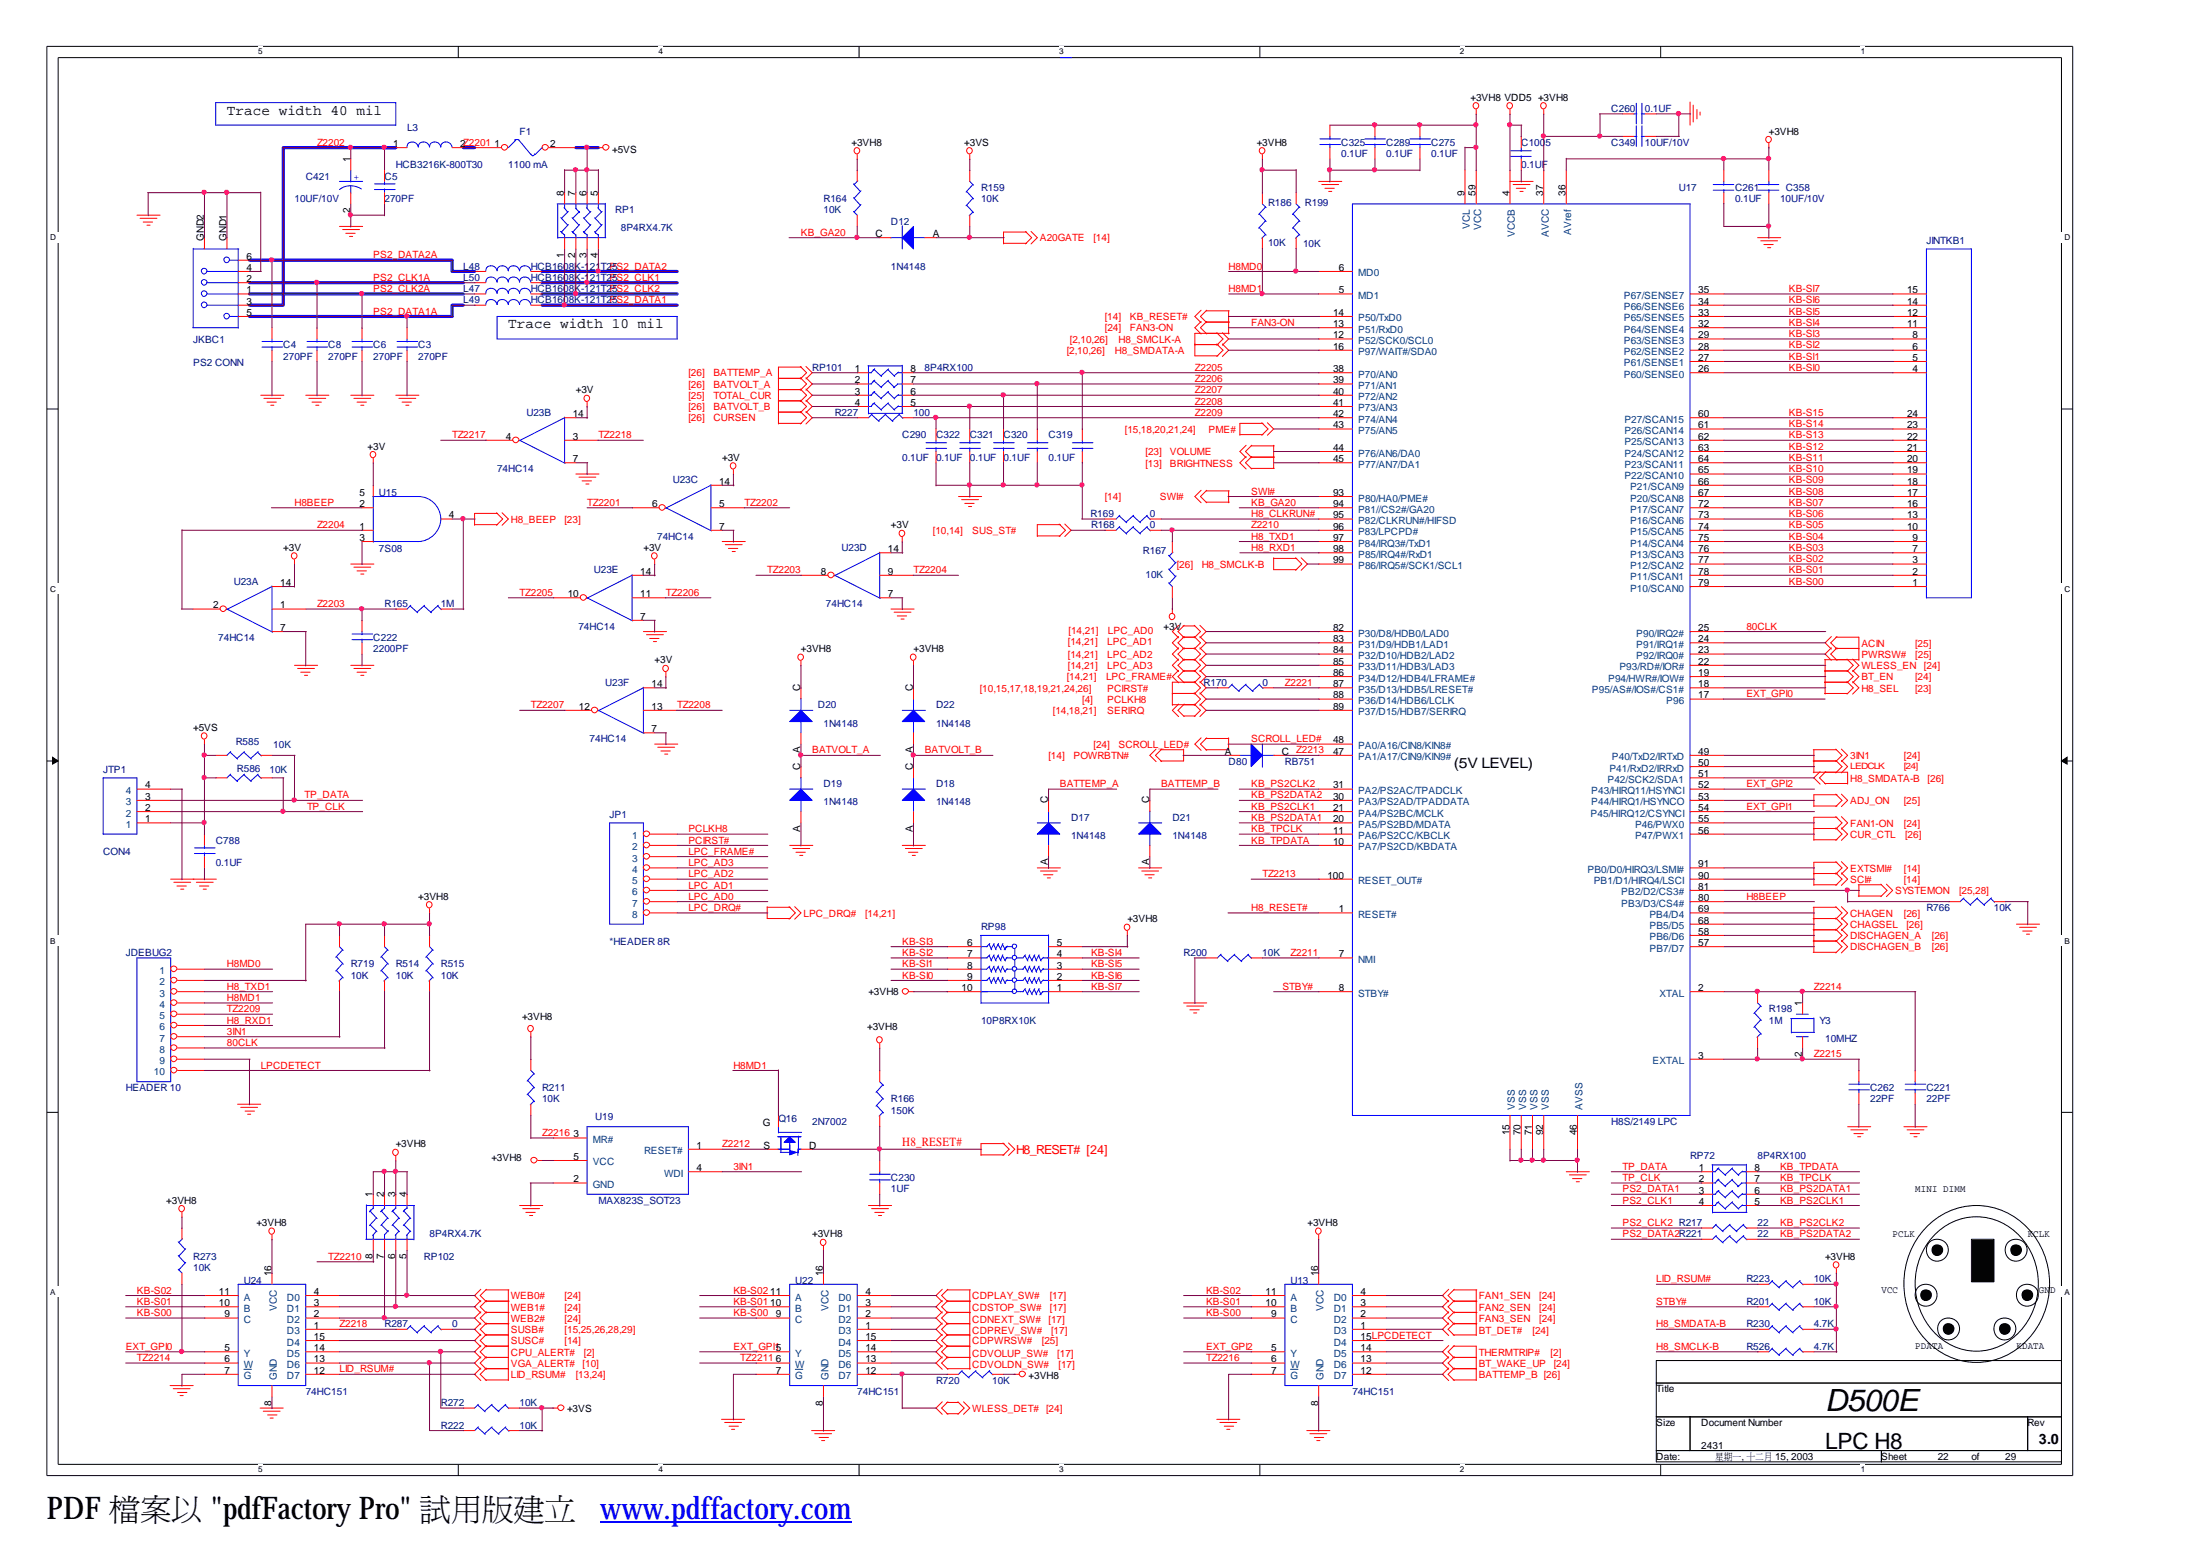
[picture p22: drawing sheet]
<svg xmlns="http://www.w3.org/2000/svg" width="297mm" height="210mm" viewBox="0 0 297 210" stroke-linecap="round" stroke-linejoin="round" font-family="sans-serif">
<defs><g id="words">
<g font-size="4.2">
<text x="6.3" y="205.7">PDF檔</text>
<text x="19" y="205.7">案FactoryPro&quot; 試立</text>
<text x="23.2" y="205.7">以</text>
<text x="28.5" y="205.7">&quot;pdf</text>
<text x="61" y="205.7">用</text>
<text x="65.3" y="205.7">版www.pdffactory.com</text>
<text x="69.5" y="205.7">建</text>
</g>
<text font-size="4.1" x="247.1" y="191.1">D500E</text>
<text font-size="3" x="247.1" y="196.2">LPC H8</text>
<g font-size="1.9">
<text x="30.7" y="15.5">Trace width 40 mil</text>
<text x="68.8" y="44.5">Trace width 10 mil</text>
<text x="196.8" y="104.1">(5V LEVEL)</text>
<text x="276.1" y="195.6">3.0</text>
</g>
<g font-size="1.7" fill="#f00">
<text x="122.2" y="155.2">H8_RESET#</text>
<text x="137.6" y="156.3">H8_RESET# [24]</text>
</g>
<g font-size="1.4" fill="#000080">
<text x="55.1" y="17.8">L3</text>
<text x="218.2" y="15.2">C260</text>
<text x="222.7" y="15.2">0.1UF</text>
<text x="53.6" y="22.8">HCB3216K-800T30</text>
<text x="68.8" y="22.8">1100 mA</text>
<text x="70.4" y="18.2">F1</text>
<text x="181.6" y="19.7">C325</text>
<text x="181.6" y="21.3">0.1UF</text>
<text x="187.7" y="19.7">C289</text>
<text x="187.7" y="21.3">0.1UF</text>
<text x="193.8" y="19.7">C275</text>
<text x="193.8" y="21.3">0.1UF</text>
<text x="206" y="19.7">C1005</text>
<text x="206" y="22.8">0.1UF</text>
<text x="218.2" y="19.7">C349</text>
<text x="222.7" y="19.7">10UF/10V</text>
<text x="39.9" y="27.4">10UF/10V</text>
<text x="41.4" y="24.3">C421</text>
<text x="52.1" y="24.3">C5</text>
<text x="52.1" y="27.4">270PF</text>
<text x="83.3" y="28.9">RP1</text>
<text x="111.5" y="27.4">R164</text>
<text x="111.5" y="28.9">10K</text>
<text x="132.8" y="25.8">R159</text>
<text x="132.8" y="27.4">10K</text>
<text x="171.7" y="28">R186</text>
<text x="176.7" y="28">R199</text>
<text x="227.3" y="25.8">U17</text>
<text x="234.9" y="25.8">C261</text>
<text x="234.9" y="27.4">0.1UF</text>
<text x="241" y="27.4">10UF/10V</text>
<text x="241.8" y="25.8">C358</text>
<text x="84.1" y="31.3">8P4RX4.7K</text>
<text x="120.6" y="30.4">D12</text>
<text x="171.7" y="33.3">10K</text>
<text x="176.4" y="33.5">10K</text>
<text x="260.9" y="33">JINTKB1</text>
<text x="62.7" y="36.5">L48</text>
<text x="62.7" y="38">L50</text>
<text x="62.7" y="39.6">L47</text>
<text x="62.7" y="41.1">L49</text>
<text x="71.9" y="36.5">HCB1608K-121</text>
<text x="71.9" y="38">HCB1608K-121T25</text>
<text x="71.9" y="39.6">HCB1608K-121T25</text>
<text x="71.9" y="41.1">HCB1608K-121T25</text>
<text x="81.4" y="36.5">T25</text>
<text x="120.6" y="36.5">1N4148</text>
<text x="26.2" y="46.4">JKBC1</text>
<text x="38.4" y="47.2">C4</text>
<text x="44.4" y="47.2">C8</text>
<text x="50.5" y="47.2">C6</text>
<text x="56.6" y="47.2">C3</text>
<text x="26.2" y="49.6">PS2 CONN</text>
<text x="38.4" y="48.7">270PF</text>
<text x="44.4" y="48.7">270PF</text>
<text x="50.5" y="48.7">270PF</text>
<text x="56.6" y="48.7">270PF</text>
<text x="110" y="50.2">RP101</text>
<text x="125.2" y="50.2">8P4RX100</text>
<text x="71.3" y="56.3">U23B</text>
<text x="113" y="56.3">R227</text>
<text x="122.2" y="59.4">C290</text>
<text x="123.7" y="56.3">100</text>
<text x="126.7" y="59.4">C322</text>
<text x="131.3" y="59.4">C321</text>
<text x="135.9" y="59.4">C320</text>
<text x="142" y="59.4">C319</text>
<text x="67.3" y="63.9">74HC14</text>
<text x="91.1" y="65.5">U23C</text>
<text x="122.2" y="62.4">0.1UF</text>
<text x="126.7" y="62.4">0.1UF</text>
<text x="131.3" y="62.4">0.1UF</text>
<text x="135.9" y="62.4">0.1UF</text>
<text x="142" y="62.4">0.1UF</text>
<text x="51.3" y="67.2">U15</text>
<text x="147.7" y="70">R169</text>
<text x="147.7" y="71.6">R168</text>
<text x="155.7" y="71.6">0</text>
<text x="155.7" y="70">0</text>
<text x="51.3" y="74.8">7S08</text>
<text x="80.4" y="77.7">U23E</text>
<text x="89" y="73.1">74HC14</text>
<text x="114" y="74.6">U23D</text>
<text x="154.8" y="75">R167</text>
<text x="31.7" y="79.2">U23A</text>
<text x="52.1" y="82.2">R165</text>
<text x="59.7" y="82.2">1M</text>
<text x="111.8" y="82.2">74HC14</text>
<text x="155.1" y="78.2">10K</text>
<text x="29.5" y="86.8">74HC14</text>
<text x="50.5" y="86.8">C222</text>
<text x="50.5" y="88.3">2200PF</text>
<text x="78.3" y="85.3">74HC14</text>
<text x="82" y="92.9">U23F</text>
<text x="110.7" y="95.9">D20</text>
<text x="126.7" y="95.9">D22</text>
<text x="163" y="92.9">R170</text>
<text x="170.9" y="92.9">0</text>
<text x="31.9" y="100.9">R585</text>
<text x="37" y="101.3">10K</text>
<text x="79.8" y="100.5">74HC14</text>
<text x="111.5" y="98.4">1N4148</text>
<text x="126.7" y="98.4">1N4148</text>
<text x="14" y="104.7">JTP1</text>
<text x="32.1" y="104.5">R586</text>
<text x="36.5" y="104.7">10K</text>
<text x="111.5" y="106.6">D19</text>
<text x="126.7" y="106.6">D18</text>
<text x="166.4" y="103.6">D80</text>
<text x="174" y="103.6">RB751</text>
<text x="82.5" y="110.8">JP1</text>
<text x="111.5" y="109.1">1N4148</text>
<text x="126.7" y="109.1">1N4148</text>
<text x="145" y="111.2">D17</text>
<text x="145" y="113.6">1N4148</text>
<text x="158.7" y="111.2">D21</text>
<text x="158.7" y="113.6">1N4148</text>
<text x="14" y="115.8">CON4</text>
<text x="29.2" y="114.2">C788</text>
<text x="29.2" y="117.3">0.1UF</text>
<text x="132.8" y="126">RP98</text>
<text x="260.9" y="123.4">R766</text>
<text x="270" y="123.4">10K</text>
<text x="17" y="129.5">JDEBUG2</text>
<text x="47.5" y="131">R719</text>
<text x="53.6" y="131">R514</text>
<text x="59.7" y="131">R515</text>
<text x="82.5" y="127.9">*HEADER 8R</text>
<text x="160.3" y="129.5">R200</text>
<text x="170.9" y="129.5">10K</text>
<text x="47.5" y="132.5">10K</text>
<text x="53.6" y="132.5">10K</text>
<text x="59.7" y="132.5">10K</text>
<text x="239.5" y="137.1">R198</text>
<text x="132.8" y="138.6">10P8RX10K</text>
<text x="239.5" y="138.6">1M</text>
<text x="246.4" y="138.6">Y3</text>
<text x="247.1" y="141.1">10MHZ</text>
<text x="17" y="147.8">HEADER 10</text>
<text x="73.4" y="147.8">R211</text>
<text x="73.4" y="149.3">10K</text>
<text x="120.6" y="149.3">R166</text>
<text x="253.2" y="147.8">C262</text>
<text x="253.2" y="149.3">22PF</text>
<text x="260.9" y="147.8">C221</text>
<text x="260.9" y="149.3">22PF</text>
<text x="80.6" y="151.7">U19</text>
<text x="105.4" y="151.9">Q16</text>
<text x="110" y="152.3">2N7002</text>
<text x="120.6" y="150.8">150K</text>
<text x="218.2" y="152.3">H8S/2149 LPC</text>
<text x="120.6" y="159.9">C230</text>
<text x="120.6" y="161.5">1UF</text>
<text x="228.9" y="156.9">RP72</text>
<text x="238" y="156.9">8P4RX100</text>
<text x="58.2" y="167.6">8P4RX4.7K</text>
<text x="81" y="163">MAX823S_SOT23</text>
<text x="238" y="167.6">22</text>
<text x="238" y="166">22</text>
<text x="26.2" y="170.6">R273</text>
<text x="26.2" y="172.1">10K</text>
<text x="33" y="173.8">U24</text>
<text x="57.4" y="170.6">RP102</text>
<text x="107.7" y="173.8">U22</text>
<text x="174.8" y="173.8">U13</text>
<text x="236.5" y="173.7">R223</text>
<text x="245.6" y="173.7">10K</text>
<text x="52.1" y="179.8">R287</text>
<text x="61.2" y="179.8">0</text>
<text x="236.5" y="176.7">R201</text>
<text x="236.5" y="179.8">R230</text>
<text x="245.6" y="176.7">10K</text>
<text x="245.6" y="179.8">4.7K</text>
<text x="236.5" y="182.8">R526</text>
<text x="245.6" y="182.8">4.7K</text>
<text x="41.4" y="188.9">74HC151</text>
<text x="59.7" y="190.4">R272</text>
<text x="70.3" y="190.4">10K</text>
<text x="116.1" y="188.9">74HC151</text>
<text x="126.7" y="187.4">R720</text>
<text x="134.3" y="187.4">10K</text>
<text x="183.1" y="188.9">74HC151</text>
<text x="59.7" y="193.5">R222</text>
<text x="70.3" y="193.5">10K</text>
</g>
<g font-size="1.4">
<text x="199.1" y="13.6">+3VH8 VDD5 +3VH8</text>
<text x="47.4" y="21.9" transform="rotate(-90 47.4 21.9)">1</text>
<text x="53.3" y="19.9">1</text>
<text x="62.3" y="19.9">2Z2201</text>
<text x="67" y="19.9">1</text>
<text x="74.5" y="19.9">2</text>
<text x="82.9" y="20.7">+5VS</text>
<text x="115.3" y="19.7">+3VH8</text>
<text x="130.6" y="19.7">+3VS</text>
<text x="170.2" y="19.7">+3VH8</text>
<text x="239.5" y="18.2">+3VH8</text>
<text x="47.4" y="28.8" transform="rotate(-90 47.4 28.8)">2</text>
<text x="76.4" y="26.5" transform="rotate(-90 76.4 26.5)">8</text>
<text x="77.9" y="26.5" transform="rotate(-90 77.9 26.5)">7</text>
<text x="79.4" y="26.5" transform="rotate(-90 79.4 26.5)">6</text>
<text x="80.9" y="26.5" transform="rotate(-90 80.9 26.5)">5</text>
<text x="198.3" y="26.5" transform="rotate(-90 198.3 26.5)">9</text>
<text x="199.8" y="26.5" transform="rotate(-90 199.8 26.5)">59</text>
<text x="204.4" y="26.5" transform="rotate(-90 204.4 26.5)">4</text>
<text x="209" y="26.5" transform="rotate(-90 209 26.5)">37</text>
<text x="212" y="26.5" transform="rotate(-90 212 26.5)">36</text>
<text x="27.6" y="32.6" transform="rotate(-90 27.6 32.6)">GND2</text>
<text x="30.6" y="32.6" transform="rotate(-90 30.6 32.6)">GND1</text>
<text x="33.4" y="35.2">6</text>
<text x="76.4" y="34.9" transform="rotate(-90 76.4 34.9)">1</text>
<text x="77.9" y="34.9" transform="rotate(-90 77.9 34.9)">2</text>
<text x="79.4" y="34.9" transform="rotate(-90 79.4 34.9)">3</text>
<text x="80.9" y="34.9" transform="rotate(-90 80.9 34.9)">4</text>
<text x="118.5" y="32.1">C</text>
<text x="126.3" y="32.1">A</text>
<text x="33.4" y="41.2">3</text>
<text x="33.4" y="39.7">1</text>
<text x="33.4" y="38.2">2</text>
<text x="33.4" y="36.7">4</text>
<text x="181.3" y="39.7">5</text>
<text x="181.3" y="36.7">6</text>
<text x="230" y="41.2">34</text>
<text x="230" y="39.7">35</text>
<text x="258.2" y="39.7">15</text>
<text x="258.2" y="41.2">14</text>
<text x="33.4" y="42.8">5</text>
<text x="180.5" y="42.8">14</text>
<text x="180.5" y="44.3">13</text>
<text x="180.5" y="45.8">12</text>
<text x="180.5" y="47.3">16</text>
<text x="230" y="47.3">28</text>
<text x="230" y="45.8">29</text>
<text x="230" y="44.3">32</text>
<text x="230" y="42.8">33</text>
<text x="258.2" y="42.8">12</text>
<text x="258.2" y="44.3">11</text>
<text x="259" y="45.8">8</text>
<text x="259" y="47.3">6</text>
<text x="78" y="53.3">+3V</text>
<text x="115.7" y="50.4">1</text>
<text x="115.7" y="51.9">2</text>
<text x="115.7" y="53.4">3</text>
<text x="123.3" y="50.4">8</text>
<text x="123.3" y="51.9">7</text>
<text x="123.3" y="53.4">6</text>
<text x="180.5" y="50.4">38</text>
<text x="180.5" y="51.9">39</text>
<text x="180.5" y="53.4">40</text>
<text x="230" y="50.4">26</text>
<text x="230" y="48.9">27</text>
<text x="259" y="48.9">5</text>
<text x="259" y="50.4">4</text>
<text x="68.5" y="59.5">4</text>
<text x="77.6" y="59.5">3</text>
<text x="77.6" y="56.5">14</text>
<text x="115.7" y="55">4</text>
<text x="123.3" y="55">5</text>
<text x="180.5" y="55">41</text>
<text x="180.5" y="56.5">42</text>
<text x="180.5" y="58">43</text>
<text x="230" y="59.5">62</text>
<text x="230" y="58">61</text>
<text x="230" y="56.5">60</text>
<text x="258.2" y="56.5">24</text>
<text x="258.2" y="58">23</text>
<text x="258.2" y="59.5">22</text>
<text x="49.8" y="60.9">+3V</text>
<text x="77.6" y="62.6">7</text>
<text x="97.4" y="65.6">14</text>
<text x="97.8" y="62.4">+3V</text>
<text x="180.5" y="61.1">44</text>
<text x="180.5" y="62.6">45</text>
<text x="230" y="65.6">66</text>
<text x="230" y="64.1">65</text>
<text x="230" y="62.6">64</text>
<text x="230" y="61.1">63</text>
<text x="258.2" y="61.1">21</text>
<text x="258.2" y="62.6">20</text>
<text x="258.2" y="64.1">19</text>
<text x="258.2" y="65.6">18</text>
<text x="48.7" y="68.7">2</text>
<text x="48.7" y="71.7">1</text>
<text x="48.7" y="67.2">5</text>
<text x="60.8" y="70.2">4</text>
<text x="88.3" y="68.7">6</text>
<text x="97.4" y="68.7">5</text>
<text x="97.4" y="71.7">7</text>
<text x="120.6" y="71.6">+3V</text>
<text x="180.5" y="67.2">93</text>
<text x="180.5" y="68.7">94</text>
<text x="180.5" y="70.2">95</text>
<text x="180.5" y="71.7">96</text>
<text x="230" y="71.7">74</text>
<text x="230" y="70.2">73</text>
<text x="230" y="68.7">72</text>
<text x="230" y="67.2">67</text>
<text x="258.2" y="67.2">17</text>
<text x="258.2" y="68.7">16</text>
<text x="258.2" y="70.2">13</text>
<text x="258.2" y="71.7">10</text>
<text x="38.4" y="74.6">+3V</text>
<text x="48.7" y="73.3">3</text>
<text x="86.7" y="77.8">14</text>
<text x="87.1" y="74.6">+3V</text>
<text x="111.2" y="77.8">8</text>
<text x="120.2" y="77.8">9</text>
<text x="120.2" y="74.8">14</text>
<text x="180.5" y="73.3">97</text>
<text x="180.5" y="74.8">98</text>
<text x="180.5" y="76.3">99</text>
<text x="230" y="77.8">78</text>
<text x="230" y="76.3">77</text>
<text x="230" y="74.8">76</text>
<text x="230" y="73.3">75</text>
<text x="259" y="73.3">9</text>
<text x="259" y="74.8">7</text>
<text x="259" y="76.3">3</text>
<text x="259" y="77.8">2</text>
<text x="28.9" y="82.4">2</text>
<text x="37.9" y="82.4">1</text>
<text x="37.9" y="79.3">14</text>
<text x="76.9" y="80.9">10</text>
<text x="86.7" y="80.9">11</text>
<text x="86.7" y="83.9">7</text>
<text x="120.2" y="80.9">7</text>
<text x="230" y="79.3">79</text>
<text x="259" y="79.3">1</text>
<text x="37.9" y="85.4">7</text>
<text x="88.6" y="89.8">+3V</text>
<text x="108.5" y="88.3">+3VH8</text>
<text x="123.7" y="88.3">+3VH8</text>
<text x="157.6" y="85.3">+3V</text>
<text x="180.5" y="85.4">82</text>
<text x="180.5" y="87">83</text>
<text x="180.5" y="88.5">84</text>
<text x="230" y="85.4">25</text>
<text x="230" y="87">24</text>
<text x="230" y="88.5">23</text>
<text x="88.2" y="93.1">14</text>
<text x="108.4" y="93.6" transform="rotate(-90 108.4 93.6)">C</text>
<text x="123.6" y="93.6" transform="rotate(-90 123.6 93.6)">C</text>
<text x="180.5" y="90">85</text>
<text x="180.5" y="91.5">86</text>
<text x="180.5" y="93.1">87</text>
<text x="180.5" y="94.6">88</text>
<text x="230" y="90">22</text>
<text x="230" y="91.5">19</text>
<text x="230" y="93.1">18</text>
<text x="230" y="94.6">17</text>
<text x="26.2" y="99">+5VS</text>
<text x="78.4" y="96.1">12</text>
<text x="88.2" y="96.1">13</text>
<text x="88.2" y="99.2">7</text>
<text x="108.4" y="102" transform="rotate(-90 108.4 102)">A</text>
<text x="123.6" y="102" transform="rotate(-90 123.6 102)">A</text>
<text x="180.5" y="96.1">89</text>
<text x="180.5" y="100.7">48</text>
<text x="19.6" y="106.8">4</text>
<text x="108.4" y="104.2" transform="rotate(-90 108.4 104.2)">C</text>
<text x="123.6" y="104.2" transform="rotate(-90 123.6 104.2)">C</text>
<text x="165.9" y="102.2">A</text>
<text x="173.6" y="102.2">C</text>
<text x="180.5" y="102.2">47</text>
<text x="180.5" y="106.8">31</text>
<text x="230" y="106.8">52</text>
<text x="230" y="102.2">49</text>
<text x="230" y="103.7">50</text>
<text x="230" y="105.3">51</text>
<text x="19.6" y="111.4">1</text>
<text x="19.6" y="109.8">2</text>
<text x="19.6" y="108.3">3</text>
<text x="108.4" y="112.6" transform="rotate(-90 108.4 112.6)">A</text>
<text x="123.6" y="112.6" transform="rotate(-90 123.6 112.6)">A</text>
<text x="141.9" y="108.8" transform="rotate(-90 141.9 108.8)">C</text>
<text x="155.6" y="108.8" transform="rotate(-90 155.6 108.8)">C</text>
<text x="180.5" y="108.3">30</text>
<text x="180.5" y="109.8">21</text>
<text x="180.5" y="111.4">20</text>
<text x="180.5" y="112.9">11</text>
<text x="230" y="108.3">53</text>
<text x="230" y="109.8">54</text>
<text x="230" y="111.4">55</text>
<text x="230" y="112.9">56</text>
<text x="141.9" y="117.2" transform="rotate(-90 141.9 117.2)">A</text>
<text x="155.6" y="117.2" transform="rotate(-90 155.6 117.2)">A</text>
<text x="179.7" y="119">100</text>
<text x="180.5" y="114.4">10</text>
<text x="230" y="117.4">91</text>
<text x="230" y="119">90</text>
<text x="56.6" y="121.8">+3VH8</text>
<text x="152.7" y="124.9">+3VH8</text>
<text x="181.3" y="123.5">1</text>
<text x="230" y="120.5">81</text>
<text x="230" y="122">80</text>
<text x="230" y="123.5">69</text>
<text x="230" y="125.1">68</text>
<text x="131" y="131.2">8</text>
<text x="131" y="129.6">7</text>
<text x="131" y="128.1">6</text>
<text x="143.1" y="131.2">3</text>
<text x="143.1" y="129.6">4</text>
<text x="143.1" y="128.1">5</text>
<text x="181.3" y="129.6">7</text>
<text x="230" y="126.6">58</text>
<text x="230" y="128.1">57</text>
<text x="117.6" y="134.8">+3VH8</text>
<text x="130.2" y="134.2">10</text>
<text x="131" y="132.7">9</text>
<text x="143.1" y="134.2">1</text>
<text x="143.1" y="132.7">2</text>
<text x="181.3" y="134.2">8</text>
<text x="230" y="134.2">2</text>
<text x="244" y="136.2" transform="rotate(-90 244 136.2)">1</text>
<text x="70.7" y="138.2">+3VH8</text>
<text x="117.4" y="139.5">+3VH8</text>
<text x="230" y="143.4">3</text>
<text x="244" y="143.1" transform="rotate(-90 244 143.1)">2</text>
<text x="53.6" y="155.4">+3VH8</text>
<text x="77.6" y="154">3</text>
<text x="94.3" y="155.5">1</text>
<text x="103.3" y="152.5">G</text>
<text x="103.4" y="155.5">S</text>
<text x="109.6" y="155.5">D</text>
<text x="204.4" y="153.8" transform="rotate(-90 204.4 153.8)">15</text>
<text x="205.9" y="153.8" transform="rotate(-90 205.9 153.8)">70</text>
<text x="207.4" y="153.8" transform="rotate(-90 207.4 153.8)">71</text>
<text x="209" y="153.8" transform="rotate(-90 209 153.8)">92</text>
<text x="213.5" y="153.8" transform="rotate(-90 213.5 153.8)">46</text>
<text x="66.5" y="157.2">+3VH8</text>
<text x="77.6" y="157.1">5</text>
<text x="77.6" y="160.1">2</text>
<text x="94.3" y="158.6">4</text>
<text x="230" y="158.6">1</text>
<text x="230" y="160.1">2</text>
<text x="230" y="161.6">3</text>
<text x="237.6" y="158.6">8</text>
<text x="237.6" y="160.1">7</text>
<text x="237.6" y="161.6">6</text>
<text x="259.3" y="161.4">MINI DIMM</text>
<text x="22.5" y="163">+3VH8</text>
<text x="34.7" y="166">+3VH8</text>
<text x="50.5" y="162.2" transform="rotate(-90 50.5 162.2)">1</text>
<text x="52" y="162.2" transform="rotate(-90 52 162.2)">2</text>
<text x="53.5" y="162.2" transform="rotate(-90 53.5 162.2)">3</text>
<text x="55" y="162.2" transform="rotate(-90 55 162.2)">4</text>
<text x="110" y="167.6">+3VH8</text>
<text x="177" y="166">+3VH8</text>
<text x="230" y="163.2">4</text>
<text x="237.6" y="163.2">5</text>
<text x="256.3" y="167.5">PCLK</text>
<text x="274.6" y="167.5">KCLK</text>
<text x="36.7" y="172.8" transform="rotate(-90 36.7 172.8)">16</text>
<text x="50.5" y="170.5" transform="rotate(-90 50.5 170.5)">8</text>
<text x="52" y="170.5" transform="rotate(-90 52 170.5)">7</text>
<text x="53.5" y="170.5" transform="rotate(-90 53.5 170.5)">6</text>
<text x="55" y="170.5" transform="rotate(-90 55 170.5)">5</text>
<text x="111.4" y="172.8" transform="rotate(-90 111.4 172.8)">16</text>
<text x="178.5" y="172.8" transform="rotate(-90 178.5 172.8)">16</text>
<text x="247.1" y="170.6">+3VH8</text>
<text x="29.6" y="175.4">11</text>
<text x="29.6" y="176.9">10</text>
<text x="30.4" y="178.4">9</text>
<text x="42.5" y="175.4">4</text>
<text x="42.5" y="176.9">3</text>
<text x="42.5" y="178.4">2</text>
<text x="42.5" y="179.9">1</text>
<text x="104.3" y="175.4">11</text>
<text x="104.3" y="176.9">10</text>
<text x="105.1" y="178.4">9</text>
<text x="117.2" y="175.4">4</text>
<text x="117.2" y="176.9">3</text>
<text x="117.2" y="178.4">2</text>
<text x="117.2" y="179.9">1</text>
<text x="171.4" y="175.4">11</text>
<text x="171.4" y="176.9">10</text>
<text x="172.1" y="178.4">9</text>
<text x="184.2" y="175.4">4</text>
<text x="184.2" y="176.9">3</text>
<text x="184.2" y="178.4">2</text>
<text x="184.2" y="179.9">1</text>
<text x="254.8" y="175.1">VCC</text>
<text x="276.1" y="175.1">GND</text>
<text x="30.4" y="183">5</text>
<text x="30.4" y="184.5">6</text>
<text x="42.5" y="181.5">15</text>
<text x="42.5" y="183">14</text>
<text x="42.5" y="184.5">13</text>
<text x="105.1" y="184.5">6</text>
<text x="117.2" y="181.5">15</text>
<text x="117.2" y="183">14</text>
<text x="117.2" y="184.5">13</text>
<text x="172.1" y="183">5</text>
<text x="172.1" y="184.5">6</text>
<text x="184.2" y="181.5">15LPCDETECT</text>
<text x="184.2" y="183">14</text>
<text x="184.2" y="184.5">13</text>
<text x="259.3" y="182.7">PDATA</text>
<text x="273" y="182.7">KDATA</text>
<text x="30.4" y="186">7</text>
<text x="36.7" y="190.3" transform="rotate(-90 36.7 190.3)">8</text>
<text x="42.5" y="186">12</text>
<text x="76.8" y="191.2">+3VS</text>
<text x="105.1" y="186">7</text>
<text x="111.4" y="190.3" transform="rotate(-90 111.4 190.3)">8</text>
<text x="117.2" y="186">12</text>
<text x="139.3" y="186.8">+3VH8</text>
<text x="172.1" y="186">7</text>
<text x="178.5" y="190.3" transform="rotate(-90 178.5 190.3)">8</text>
<text x="184.2" y="186">12</text>
<text x="224.3" y="188.6">Title</text>
<text x="224.3" y="193.1">Size</text>
<text x="224.3" y="197.7">Date:</text>
<text x="230.4" y="193.1">Document Number</text>
<text x="230.4" y="196.2">2431</text>
<text x="232.2" y="197.7">星, 十</text>
<text x="233.4" y="197.7">期二</text>
<text x="234.6" y="197.7">一月2003</text>
<text x="240.4" y="197.7">15,</text>
<text x="254.7" y="197.7">Sheet</text>
<text x="262.4" y="197.7">22</text>
<text x="267" y="197.7">of</text>
<text x="271.5" y="197.7">29</text>
<text x="274.5" y="193.1">Rev</text>
</g>
<g font-size="1.4" fill="#f00">
<text x="42.9" y="19.7">Z2202</text>
<text x="50.5" y="35">PS2_DATA2A</text>
<text x="108.5" y="31.9">KB_GA20</text>
<text x="140.8" y="32.7">A20GATE</text>
<text x="148.1" y="32.7">[14]</text>
<text x="50.5" y="39.6">PS2_CLK2A</text>
<text x="50.5" y="38">PS2_CLK1A</text>
<text x="82.5" y="36.5">PS2_DATA2</text>
<text x="82.5" y="41.1">PS2_DATA1</text>
<text x="82.5" y="39.6">PS2_CLK2</text>
<text x="82.5" y="38">PS2_CLK1</text>
<text x="166.4" y="36.5">H8MD0</text>
<text x="166.4" y="39.6">H8MD1</text>
<text x="242.2" y="41.1">KB-SI6</text>
<text x="242.2" y="39.6">KB-SI7</text>
<text x="50.5" y="42.6">PS2_DATA1A</text>
<text x="144.4" y="47.9">[2,10,26]</text>
<text x="144.9" y="46.4">[2,10,26]</text>
<text x="149.6" y="44.9">[24]</text>
<text x="149.6" y="43.4">[14]</text>
<text x="151" y="47.9">H8_SMDATA-A</text>
<text x="151.5" y="46.4">H8_SMCLK-A</text>
<text x="153" y="44.9">FAN3-ON</text>
<text x="153" y="43.4">KB_RESET#</text>
<text x="169.4" y="44.1">FAN3-ON</text>
<text x="242.2" y="45.6">KB-SI3</text>
<text x="242.2" y="42.6">KB-SI5</text>
<text x="242.2" y="44.1">KB-SI4</text>
<text x="242.2" y="47.2">KB-SI2</text>
<text x="93.2" y="51">[26]</text>
<text x="93.2" y="52.5">[26]</text>
<text x="96.6" y="51">BATTEMP_A</text>
<text x="96.6" y="52.5">BATVOLT_A</text>
<text x="161.8" y="51.7">Z2206</text>
<text x="161.8" y="53.3">Z2207</text>
<text x="161.8" y="50.2">Z2205</text>
<text x="242.2" y="50.2">KB-SI0</text>
<text x="242.2" y="48.7">KB-SI1</text>
<text x="61.2" y="59.4">TZ2217</text>
<text x="81" y="59.4">TZ2218</text>
<text x="93.2" y="57.1">[26]</text>
<text x="93.2" y="54">[25]</text>
<text x="93.2" y="55.6">[26]</text>
<text x="96.6" y="57.1">CURSEN</text>
<text x="96.6" y="54">TOTAL_CUR</text>
<text x="96.6" y="55.6">BATVOLT_B</text>
<text x="152.3" y="58.6">[15,18,20,21,24]</text>
<text x="161.8" y="54.8">Z2208</text>
<text x="161.8" y="56.3">Z2209</text>
<text x="163.7" y="58.6">PME#</text>
<text x="242.2" y="59.4">KB-S13</text>
<text x="242.2" y="56.3">KB-S15</text>
<text x="242.2" y="57.8">KB-S14</text>
<text x="155.1" y="61.7">[23]</text>
<text x="155.1" y="63.2">[13]</text>
<text x="158.4" y="61.7">VOLUME</text>
<text x="158.4" y="63.2">BRIGHTNESS</text>
<text x="242.2" y="62.4">KB-S11</text>
<text x="242.2" y="65.5">KB-S09</text>
<text x="242.2" y="63.9">KB-S10</text>
<text x="242.2" y="60.9">KB-S12</text>
<text x="39.9" y="68.5">H8BEEP</text>
<text x="42.9" y="71.6">Z2204</text>
<text x="69.2" y="70.8">H8_BEEP</text>
<text x="76.4" y="70.8">[23]</text>
<text x="79.5" y="68.5">TZ2201</text>
<text x="100.8" y="68.5">TZ2202</text>
<text x="149.6" y="67.7">[14]</text>
<text x="157.1" y="67.7">SWI#</text>
<text x="169.4" y="70">H8_CLKRUN#</text>
<text x="169.4" y="68.5">KB_GA20</text>
<text x="169.4" y="67">SWI#</text>
<text x="169.4" y="71.6">Z2210</text>
<text x="242.2" y="70">KB-S06</text>
<text x="242.2" y="67">KB-S08</text>
<text x="242.2" y="68.5">KB-S07</text>
<text x="242.2" y="71.6">KB-S05</text>
<text x="103.9" y="77.7">TZ2203</text>
<text x="123.7" y="77.7">TZ2204</text>
<text x="126.3" y="72.3">[10,14]</text>
<text x="131.7" y="72.3">SUS_ST#</text>
<text x="159.3" y="76.9">[26]</text>
<text x="162.7" y="76.9">H8_SMCLK-B</text>
<text x="169.4" y="74.6">H8_RXD1</text>
<text x="169.4" y="73.1">H8_TXD1</text>
<text x="242.2" y="76.1">KB-S02</text>
<text x="242.2" y="77.7">KB-S01</text>
<text x="242.2" y="74.6">KB-S03</text>
<text x="242.2" y="73.1">KB-S04</text>
<text x="42.9" y="82.2">Z2203</text>
<text x="70.4" y="80.7">TZ2205</text>
<text x="90.2" y="80.7">TZ2206</text>
<text x="242.2" y="79.2">KB-S00</text>
<text x="144.6" y="89.1">[14,21]</text>
<text x="144.6" y="87.4">[14,21]</text>
<text x="144.7" y="85.9">[14,21]</text>
<text x="149.9" y="89.1">LPC_AD2</text>
<text x="149.9" y="87.4">LPC_AD1</text>
<text x="150" y="85.9">LPC_AD0</text>
<text x="236.5" y="85.3">80CLK</text>
<text x="252.1" y="89.1">PWRSW#</text>
<text x="252.1" y="87.6">ACIN</text>
<text x="259.3" y="87.6">[25]</text>
<text x="259.4" y="89.1">[25]</text>
<text x="71.9" y="95.9">TZ2207</text>
<text x="91.7" y="95.9">TZ2208</text>
<text x="132.7" y="93.7">[10,15,17,18,19,21,24,26]</text>
<text x="144.4" y="92.1">[14,21]</text>
<text x="144.6" y="90.6">[14,21]</text>
<text x="146.6" y="95.2">[4]</text>
<text x="149.8" y="92.1">LPC_FRAME#</text>
<text x="149.9" y="93.7">PCIRST#</text>
<text x="149.9" y="90.6">LPC_AD3</text>
<text x="149.9" y="95.2">PCLKH8</text>
<text x="174" y="92.9">Z2221</text>
<text x="236.5" y="94.4">EXT_GPI0</text>
<text x="252.1" y="93.7">H8_SEL</text>
<text x="252.1" y="92.1">BT_EN</text>
<text x="252.1" y="90.6">WLESS_EN</text>
<text x="259.3" y="93.7">[23]</text>
<text x="259.3" y="92.1">[24]</text>
<text x="260.5" y="90.6">[24]</text>
<text x="142.6" y="96.7">[14,18,21]</text>
<text x="148.1" y="101.3">[24]</text>
<text x="149.9" y="96.7">SERIRQ</text>
<text x="151.5" y="101.3">SCROLL_LED#</text>
<text x="169.4" y="100.5">SCROLL_LED#</text>
<text x="110" y="102">BATVOLT_A</text>
<text x="125.2" y="102">BATVOLT_B</text>
<text x="142" y="102.8">[14]</text>
<text x="143.5" y="106.6">BATTEMP_A</text>
<text x="145.4" y="102.8">POWRBTN#</text>
<text x="157.2" y="106.6">BATTEMP_B</text>
<text x="169.4" y="106.6">KB_PS2CLK2</text>
<text x="175.5" y="102">Z2213</text>
<text x="236.5" y="106.6">EXT_GPI2</text>
<text x="250.5" y="105.8">H8_SMDATA-B</text>
<text x="250.5" y="102.8">3IN1</text>
<text x="257.8" y="102.8">[24]</text>
<text x="261" y="105.8">[26]</text>
<text x="41.2" y="108.1">TP_DATA</text>
<text x="41.6" y="109.7">TP_CLK</text>
<text x="93.2" y="112.7">PCLKH8</text>
<text x="169.4" y="112.7">KB_TPCLK</text>
<text x="169.4" y="108.1">KB_PS2DATA2</text>
<text x="169.4" y="111.2">KB_PS2DATA1</text>
<text x="169.4" y="109.7">KB_PS2CLK1</text>
<text x="236.5" y="109.7">EXT_GPI1</text>
<text x="250.5" y="113.5">CUR_CTL</text>
<text x="250.5" y="108.9">ADJ_ON</text>
<text x="250.5" y="111.9">FAN1-ON</text>
<text x="257.8" y="108.9">[25]</text>
<text x="257.8" y="111.9">[24]</text>
<text x="258" y="113.5">[26]</text>
<text x="93.2" y="114.2">PCIRST#</text>
<text x="93.2" y="115.8">LPC_FRAME#</text>
<text x="93.2" y="117.3">LPC_AD3</text>
<text x="93.2" y="118.8">LPC_AD2</text>
<text x="169.4" y="114.2">KB_TPDATA</text>
<text x="170.9" y="118.8">TZ2213</text>
<text x="250.5" y="118">EXTSMI#</text>
<text x="250.5" y="119.6">SCI#</text>
<text x="257.8" y="119.6">[14]</text>
<text x="257.8" y="118">[14]</text>
<text x="93.2" y="121.8">LPC_AD0</text>
<text x="93.2" y="120.3">LPC_AD1</text>
<text x="93.2" y="123.4">LPC_DRQ#</text>
<text x="108.8" y="124.1">LPC_DRQ#</text>
<text x="117.1" y="124.1">[14,21]</text>
<text x="169.4" y="123.4">H8_RESET#</text>
<text x="236.5" y="121.8">H8BEEP</text>
<text x="250.5" y="124.1">CHAGEN</text>
<text x="250.5" y="125.7">CHAGSEL</text>
<text x="256.6" y="121.1">SYSTEMON</text>
<text x="257.8" y="124.1">[26]</text>
<text x="258.1" y="125.7">[26]</text>
<text x="265.3" y="121.1">[25,28]</text>
<text x="30.7" y="131">H8MD0</text>
<text x="122.2" y="131">KB-SI1</text>
<text x="122.2" y="127.9">KB-SI3</text>
<text x="122.2" y="129.5">KB-SI2</text>
<text x="147.7" y="129.5">KB-SI4</text>
<text x="147.7" y="131">KB-SI5</text>
<text x="174.8" y="129.5">Z2211</text>
<text x="250.5" y="127.2">DISCHAGEN_A</text>
<text x="250.5" y="128.7">DISCHAGEN_B</text>
<text x="261.6" y="127.2">[26]</text>
<text x="261.6" y="128.7">[26]</text>
<text x="30.7" y="137.1">TZ2209</text>
<text x="30.7" y="134">H8_TXD1</text>
<text x="30.7" y="135.6">H8MD1</text>
<text x="122.2" y="132.5">KB-SI0</text>
<text x="147.7" y="134">KB-SI7</text>
<text x="147.7" y="132.5">KB-SI6</text>
<text x="173.7" y="134">STBY#</text>
<text x="245.6" y="134">Z2214</text>
<text x="30.7" y="138.6">H8_RXD1</text>
<text x="30.7" y="141.7">80CLK</text>
<text x="30.7" y="140.1">3IN1</text>
<text x="245.6" y="143.2">Z2215</text>
<text x="35.3" y="144.7">LPCDETECT</text>
<text x="99.3" y="144.7">H8MD1</text>
<text x="73.4" y="153.9">Z2216</text>
<text x="97.8" y="155.4">Z2212</text>
<text x="99.3" y="158.4">3IN1</text>
<text x="219.7" y="158.4">TP_DATA</text>
<text x="219.7" y="159.9">TP_CLK</text>
<text x="219.7" y="161.5">PS2_DATA1</text>
<text x="241" y="161.5">KB_PS2DATA1</text>
<text x="241" y="159.9">KB_TPCLK</text>
<text x="241" y="158.4">KB_TPDATA</text>
<text x="219.7" y="163">PS2_CLK1</text>
<text x="219.7" y="167.6">PS2_DATA2R221</text>
<text x="219.7" y="166">PS2_CLK2 R217</text>
<text x="241" y="166">KB_PS2CLK2</text>
<text x="241" y="163">KB_PS2CLK1</text>
<text x="241" y="167.6">KB_PS2DATA2</text>
<text x="44.4" y="170.6">TZ2210</text>
<text x="224.3" y="173.7">LID_RSUM#</text>
<text x="18.5" y="176.7">KB-S01</text>
<text x="18.5" y="175.2">KB-S02</text>
<text x="18.5" y="178.2">KB-S00</text>
<text x="46" y="179.8">Z2218</text>
<text x="69.2" y="176">WEB0#</text>
<text x="69.2" y="177.5">WEB1#</text>
<text x="69.2" y="179">WEB2#</text>
<text x="76.5" y="176">[24]</text>
<text x="76.5" y="177.5">[24]</text>
<text x="76.5" y="179">[24]</text>
<text x="99.3" y="175.2">KB-S02</text>
<text x="99.3" y="176.7">KB-S01</text>
<text x="99.3" y="178.2">KB-S00</text>
<text x="131.7" y="176">CDPLAY_SW#</text>
<text x="131.7" y="177.5">CDSTOP_SW#</text>
<text x="131.7" y="179.2">CDNEXT_SW#</text>
<text x="142" y="179.2">[17]</text>
<text x="142.2" y="176">[17]</text>
<text x="142.2" y="177.5">[17]</text>
<text x="163.3" y="175.2">KB-S02</text>
<text x="163.3" y="176.7">KB-S01</text>
<text x="163.3" y="178.2">KB-S00</text>
<text x="200.2" y="176">FAN1_SEN</text>
<text x="200.2" y="177.5">FAN2_SEN</text>
<text x="200.2" y="179">FAN3_SEN</text>
<text x="208.4" y="176">[24]</text>
<text x="208.4" y="177.5">[24]</text>
<text x="208.4" y="179">[24]</text>
<text x="224.3" y="179.8">H8_SMDATA-B</text>
<text x="224.3" y="176.7">STBY#</text>
<text x="17" y="182.8">EXT_GPI0</text>
<text x="18.5" y="184.3">TZ2214</text>
<text x="46" y="185.9">LID_RSUM#</text>
<text x="69.2" y="183.6">CPU_ALERT#</text>
<text x="69.2" y="182">SUSC#</text>
<text x="69.2" y="185.1">VGA_ALERT#</text>
<text x="69.2" y="180.5">SUSB#</text>
<text x="76.4" y="182">[14]</text>
<text x="76.5" y="180.5">[15,25,26,28,29]</text>
<text x="78.9" y="185.1">[10]</text>
<text x="79.1" y="183.6">[2]</text>
<text x="99.3" y="182.8">EXT_GPI15</text>
<text x="100.2" y="184.3">TZ2211</text>
<text x="131.7" y="182">CDPWRSW#</text>
<text x="131.7" y="183.7">CDVOLUP_SW#</text>
<text x="131.7" y="180.7">CDPREV_SW#</text>
<text x="131.7" y="185.3">CDVOLDN_SW#</text>
<text x="141.1" y="182">[25]</text>
<text x="142.3" y="180.7">[17]</text>
<text x="143.2" y="183.7">[17]</text>
<text x="143.3" y="185.3">[17]</text>
<text x="163.3" y="182.8">EXT_GPI2</text>
<text x="163.3" y="184.3">TZ2216</text>
<text x="200.2" y="180.7">BT_DET#</text>
<text x="200.2" y="183.6">THERMTRIP#</text>
<text x="200.2" y="185.1">BT_WAKE_UP</text>
<text x="207.5" y="180.7">[24]</text>
<text x="210" y="183.6">[2]</text>
<text x="210.4" y="185.1">[24]</text>
<text x="224.3" y="182.8">H8_SMCLK-B</text>
<text x="69.2" y="186.6">LID_RSUM#</text>
<text x="78" y="186.6">[13,24]</text>
<text x="131.7" y="191.2">WLESS_DET# [24]</text>
<text x="200.2" y="186.6">BATTEMP_B [26]</text>
</g>
<text font-size="1.4" fill="#00f" x="47.9" y="24.4">+</text>
<g font-size="1.4" fill="#004080">
<text x="199.1" y="31" transform="rotate(-90 199.1 31)">VCL</text>
<text x="200.6" y="31.2" transform="rotate(-90 200.6 31.2)">VCC</text>
<text x="205.1" y="32.1" transform="rotate(-90 205.1 32.1)">V</text>
<text x="205.1" y="31.2" transform="rotate(-90 205.1 31.2)">CCB</text>
<text x="209.7" y="32.1" transform="rotate(-90 209.7 32.1)">A</text>
<text x="209.7" y="31.2" transform="rotate(-90 209.7 31.2)">VCC</text>
<text x="212.8" y="31.8" transform="rotate(-90 212.8 31.8)">AVref</text>
<text x="183.9" y="40.5">MD1</text>
<text x="183.9" y="37.4">MD0</text>
<text x="219.9" y="40.5">P67/SENSE7</text>
<text x="183.9" y="43.5">P50/TxD0</text>
<text x="183.9" y="45.1">P51/RxD0</text>
<text x="183.9" y="46.6">P52/SCK0/SCL0</text>
<text x="219.9" y="46.6">P63/SENSE3</text>
<text x="219.9" y="45.1">P64/SENSE4</text>
<text x="219.9" y="43.5">P65/SENSE5</text>
<text x="219.9" y="42">P66/SENSE6</text>
<text x="183.9" y="51.2">P70/AN0</text>
<text x="183.9" y="52.7">P71/AN1</text>
<text x="183.9" y="48.1">P97/WAIT#/SDA0</text>
<text x="219.9" y="51.2">P60/SENSE0</text>
<text x="219.9" y="49.6">P61/SENSE1</text>
<text x="219.9" y="48.1">P62/SENSE2</text>
<text x="183.9" y="54.2">P72/AN2</text>
<text x="183.9" y="55.7">P73/AN3</text>
<text x="183.9" y="57.2">P74/AN4</text>
<text x="183.9" y="58.8">P75/AN5</text>
<text x="220" y="58.8">P26/SCAN14</text>
<text x="220" y="57.2">P27/SCAN15</text>
<text x="183.9" y="61.8">P76/AN6/DA0</text>
<text x="183.9" y="63.3">P77/AN7/DA1</text>
<text x="220" y="64.9">P22/SCAN10</text>
<text x="220" y="63.3">P23/SCAN11</text>
<text x="220" y="61.8">P24/SCAN12</text>
<text x="220" y="60.3">P25/SCAN13</text>
<text x="183.9" y="67.9">P80/HA0/PME#</text>
<text x="183.9" y="69.4">P81//CS2#/GA20</text>
<text x="183.9" y="71">P82/CLKRUN#/HIFSD</text>
<text x="220.7" y="71">P16/SCAN6</text>
<text x="220.7" y="69.4">P17/SCAN7</text>
<text x="220.7" y="67.9">P20/SCAN8</text>
<text x="220.7" y="66.4">P21/SCAN9</text>
<text x="183.9" y="72.5">P83/LPCPD#</text>
<text x="183.9" y="74">P84/IRQ3#/TxD1</text>
<text x="183.9" y="75.5">P85/IRQ4#/RxD1</text>
<text x="183.9" y="77.1">P86/IRQ5#/SCK1/SCL1</text>
<text x="220.7" y="77.1">P12/SCAN2</text>
<text x="220.7" y="75.5">P13/SCAN3</text>
<text x="220.7" y="74">P14/SCAN4</text>
<text x="220.7" y="72.5">P15/SCAN5</text>
<text x="220.7" y="80.1">P10/SCAN0</text>
<text x="220.7" y="78.6">P11/SCAN1</text>
<text x="183.9" y="86.2">P30/D8/HDB0/LAD0</text>
<text x="183.9" y="87.7">P31/D9/HDB1/LAD1</text>
<text x="183.9" y="89.3">P32/D10/HDB2/LAD2</text>
<text x="221.6" y="86.2">P90/IRQ2#</text>
<text x="221.6" y="87.7">P91/IRQ1#</text>
<text x="221.6" y="89.3">P92/IRQ0#</text>
<text x="183.9" y="90.8">P33/D11/HDB3/LAD3</text>
<text x="183.9" y="92.3">P34/D12/HDB4/LFRAME#</text>
<text x="183.9" y="93.8">P35/D13/HDB5/LRESET#</text>
<text x="183.9" y="95.3">P36/D14/HDB6/LCLK</text>
<text x="215.6" y="93.8">P95/AS#/IOS#/CS1#</text>
<text x="217.8" y="92.3">P94/HWR#/IOW#</text>
<text x="219.3" y="90.8">P93/RD#/IOR#</text>
<text x="225.6" y="95.3">P96</text>
<text x="183.9" y="96.9">P37/D15/HDB7/SERIRQ</text>
<text x="183.9" y="101.4">PA0/A16/CIN8/KIN8#</text>
<text x="17" y="107.5">4</text>
<text x="183.9" y="103">PA1/A17/CIN9/KIN9#</text>
<text x="183.9" y="107.5">PA2/PS2AC/TPADCLK</text>
<text x="215.5" y="107.5">P43/HIRQ11/HSYNCI</text>
<text x="217.7" y="106">P42/SCK2/SDA1</text>
<text x="217.9" y="104.5">P41/RxD2/IRRxD</text>
<text x="218.3" y="103">P40/TxD2/IRTxD</text>
<text x="17" y="112.1">1</text>
<text x="17" y="110.6">2</text>
<text x="17" y="109.1">3</text>
<text x="85.6" y="113.6">1</text>
<text x="183.9" y="109.1">PA3/PS2AD/TPADDATA</text>
<text x="183.9" y="110.6">PA4/PS2BC/MCLK</text>
<text x="183.9" y="112.1">PA5/PS2BD/MDATA</text>
<text x="183.9" y="113.6">PA6/PS2CC/KBCLK</text>
<text x="215.4" y="110.6">P45/HIRQ12/CSYNCI</text>
<text x="215.5" y="109.1">P44/HIRQ1/HSYNCO</text>
<text x="221.4" y="112.1">P46/PWX0</text>
<text x="221.4" y="113.6">P47/PWX1</text>
<text x="85.6" y="115.2">2</text>
<text x="85.6" y="116.7">3</text>
<text x="85.6" y="118.2">4</text>
<text x="85.6" y="119.7">5</text>
<text x="183.9" y="119.7">RESET_OUT#</text>
<text x="183.9" y="115.2">PA7/PS2CD/KBDATA</text>
<text x="215" y="118.2">PB0/D0/HIRQ3/LSMI#</text>
<text x="215.8" y="119.7">PB1/D1/HIRQ4/LSCI</text>
<text x="85.6" y="121.3">6</text>
<text x="85.6" y="122.8">7</text>
<text x="85.6" y="124.3">8</text>
<text x="183.9" y="124.3">RESET#</text>
<text x="219.5" y="121.3">PB2/D2/CS3#</text>
<text x="219.5" y="122.8">PB3/D3/CS4#</text>
<text x="223.4" y="124.3">PB4/D4</text>
<text x="223.4" y="125.8">PB5/D5</text>
<text x="21.6" y="131.9">1</text>
<text x="183.9" y="130.4">NMI</text>
<text x="223.4" y="127.4">PB6/D6</text>
<text x="223.4" y="128.9">PB7/D7</text>
<text x="21.6" y="133.4">2</text>
<text x="21.6" y="135">3</text>
<text x="21.6" y="136.5">4</text>
<text x="183.9" y="135">STBY#</text>
<text x="224.7" y="135">XTAL</text>
<text x="21.6" y="138">5</text>
<text x="21.6" y="139.5">6</text>
<text x="21.6" y="141.1">7</text>
<text x="21.6" y="142.6">8</text>
<text x="20.8" y="145.6">10</text>
<text x="21.6" y="144.1">9</text>
<text x="223.8" y="144.1">EXTAL</text>
<text x="80.3" y="154.8">MR#</text>
<text x="205.1" y="150.3" transform="rotate(-90 205.1 150.3)">VSS</text>
<text x="206.7" y="150.3" transform="rotate(-90 206.7 150.3)">VSS</text>
<text x="208.2" y="150.3" transform="rotate(-90 208.2 150.3)">VSS</text>
<text x="209.7" y="150.3" transform="rotate(-90 209.7 150.3)">VSS</text>
<text x="214.3" y="150.3" transform="rotate(-90 214.3 150.3)">AVSS</text>
<text x="80.3" y="157.8">VCC</text>
<text x="80.3" y="160.9">GND</text>
<text x="87.2" y="156.3">RESET#</text>
<text x="89.9" y="159.4">WDI</text>
<text x="33" y="176.1">A</text>
<text x="33" y="177.6">B</text>
<text x="33" y="179.2">C</text>
<text x="37.5" y="177.5" transform="rotate(-90 37.5 177.5)">VC</text>
<text x="37.5" y="175.6" transform="rotate(-90 37.5 175.6)">C</text>
<text x="38.9" y="176.1">D0</text>
<text x="38.9" y="177.6">D1</text>
<text x="38.9" y="179.2">D2</text>
<text x="107.7" y="176.1">A</text>
<text x="107.7" y="177.6">B</text>
<text x="107.7" y="179.2">C</text>
<text x="112.2" y="177.5" transform="rotate(-90 112.2 177.5)">VC</text>
<text x="112.2" y="175.6" transform="rotate(-90 112.2 175.6)">C</text>
<text x="113.5" y="176.1">D0</text>
<text x="113.5" y="177.6">D1</text>
<text x="113.5" y="179.2">D2</text>
<text x="174.8" y="176.1">A</text>
<text x="174.8" y="177.6">B</text>
<text x="174.8" y="179.2">C</text>
<text x="179.2" y="177.5" transform="rotate(-90 179.2 177.5)">VC</text>
<text x="179.2" y="175.6" transform="rotate(-90 179.2 175.6)">C</text>
<text x="180.6" y="176.1">D0</text>
<text x="180.6" y="177.6">D1</text>
<text x="180.6" y="179.2">D2</text>
<text x="33" y="185.3">W</text>
<text x="33" y="183.7">Y</text>
<text x="38.9" y="180.7">D3</text>
<text x="38.9" y="182.2">D4</text>
<text x="38.9" y="183.7">D5</text>
<text x="38.9" y="185.3">D6</text>
<text x="107.7" y="183.7">Y</text>
<text x="107.7" y="185.3">W</text>
<text x="113.5" y="180.7">D3</text>
<text x="113.5" y="182.2">D4</text>
<text x="113.5" y="183.7">D5</text>
<text x="113.5" y="185.3">D6</text>
<text x="174.8" y="185.3">W</text>
<text x="174.8" y="183.7">Y</text>
<text x="180.6" y="180.7">D3</text>
<text x="180.6" y="182.2">D4</text>
<text x="180.6" y="183.7">D5</text>
<text x="180.6" y="185.3">D6</text>
<text x="33" y="186.8">G</text>
<text x="37.5" y="186.9" transform="rotate(-90 37.5 186.9)">GND</text>
<text x="38.9" y="186.8">D7</text>
<text x="107.7" y="186.8">G</text>
<text x="112.2" y="186.9" transform="rotate(-90 112.2 186.9)">GND</text>
<text x="113.5" y="186.8">D7</text>
<text x="174.8" y="186.8">G</text>
<text x="179.2" y="186.9" transform="rotate(-90 179.2 186.9)">GND</text>
<text x="180.6" y="186.8">D7</text>
</g>
<g font-size="1.2" fill="#f00">
<text x="250.5" y="104.2">LEDCLK</text>
<text x="257.8" y="104.2">[24]</text>
</g>
<g font-size="1.1">
<text x="35" y="7.4">5</text>
<text x="89.2" y="7.4">4</text>
<text x="143.4" y="7.4">3</text>
<text x="197.7" y="7.4">2</text>
<text x="252" y="7.4">1</text>
<text x="6.8" y="32.5">D</text>
<text x="279.6" y="32.5">D</text>
<text x="6.8" y="80.1">C</text>
<text x="279.6" y="80.1">C</text>
<text x="6.8" y="127.8">B</text>
<text x="279.6" y="127.8">B</text>
<text x="6.8" y="175.4">A</text>
<text x="279.6" y="175.4">A</text>
<text x="35" y="199.4">5</text>
<text x="89.2" y="199.4">4</text>
<text x="143.4" y="199.4">3</text>
<text x="197.7" y="199.4">2</text>
<text x="252" y="199.4">1</text>
</g>
</g></defs>
<path d="M6.3 6.3h274.4v193.5h-274.4zM7.9 7.8h271.2v190.5h-271.2z" fill="none" stroke="#000" stroke-width=".14"/>
<g fill="#fff">
<path d="M35 6.3h.6v1.3h-.6z"/>
<path d="M35 198.3h.6v1.4h-.6z"/>
</g>
<path d="M62.1 6.3v1.5M62.1 198.3v1.5" fill="none" stroke="#000" stroke-width=".14"/>
<g fill="#fff">
<path d="M89.2 6.3h.5v1.3h-.5z"/>
<path d="M89.2 198.3h.5v1.4h-.5z"/>
</g>
<path d="M116.3 6.3v1.5M116.3 198.3v1.5" fill="none" stroke="#000" stroke-width=".14"/>
<g fill="#fff">
<path d="M143.4 6.3h.6v1.3h-.6z"/>
<path d="M143.4 198.3h.6v1.4h-.6z"/>
</g>
<path d="M170.6 6.3v1.5M170.6 198.3v1.5" fill="none" stroke="#000" stroke-width=".14"/>
<g fill="#fff">
<path d="M197.7 6.3h.6v1.3h-.6z"/>
<path d="M197.7 198.3h.6v1.4h-.6z"/>
</g>
<path d="M224.9 6.3v1.5M224.9 198.3v1.5" fill="none" stroke="#000" stroke-width=".14"/>
<g fill="#fff">
<path d="M252 6.3h.6v1.3h-.6z"/>
<path d="M252 198.3h.6v1.4h-.6z"/>
<path d="M6.8 31.4h273.5v1.4h-273.5z"/>
<path d="M6.8 79h273.5v1.4h-273.5z"/>
</g>
<path d="M6.3 55.4h1.6M279.1 55.4h1.6" fill="none" stroke="#000" stroke-width=".14"/>
<path d="M6.8 126.7h273.5v1.3h-273.5z" fill="#fff"/>
<path d="M6.3 103.1h1.6M279.1 103.1h1.6" fill="none" stroke="#000" stroke-width=".14"/>
<g fill="#000" stroke="#000" stroke-width=".14">
<path d="M7.1 102.5l.8 .6-.8 .4z" fill-rule="evenodd"/>
<path d="M279.1 103.1l.8-.6v1z" fill-rule="evenodd"/>
</g>
<path d="M6.8 174.3h273.5v1.3h-273.5z" fill="#fff"/>
<g fill="none" stroke="#000" stroke-width=".14">
<path d="M6.3 150.6h1.6M279.1 150.6h1.6M261.1 165.9a9.4 9.4 0 0 1 14.6 1.9 11 11 0 0 1-4.5 16 9.5 9.5 0 0 1-12.2-5 11.2 11.2 0 0 1 2.1-12.9zM261.8 167.4a8 8 0 0 1 13.1 1.9 9.4 9.4 0 0 1-5.1 13.3 8 8 0 0 1-9.3-4.2 9.7 9.7 0 0 1 1.3-11zM267 167.8h3v5.8h-3zM224.3 184.2h54.8v13.8h-54.8zM224.3 187.3h54.8M224.3 191.9h54.8M224.3 196.4h54.8M228.9 191.9v4.5M254.8 196.4v1.6M274.6 191.9v4.5"/>
<circle cx="260.8" cy="175.4" r="1.5"/>
<circle cx="262.3" cy="169.3" r="1.5"/>
<circle cx="263.9" cy="180" r="1.5"/>
<circle cx="271.5" cy="180" r="1.5"/>
<circle cx="273" cy="169.3" r="1.5"/>
<circle cx="274.5" cy="175.4" r="1.5"/>
</g>
<g fill="none" stroke="#00f" stroke-width=".14">
<path d="M29.2 13.9h24.4v3h-24.4zM55.1 19.9a.77 .77 0 0 1 .8-.7 .77 .77 0 0 1 .7 .7 .77 .77 0 0 1 .8-.7 .77 .77 0 0 1 .8 .7 .77 .77 0 0 1 .7-.7 .77 .77 0 0 1 .8 .7 .77 .77 0 0 1 .8-.7 .77 .77 0 0 1 .7 .7M69.7 19l.2-.1 .4 .1 1.6 1.9M69.8 19l-1 1M73.5 19.9l-1 1M143.5 7.8h1.6M178.7 19.6h2.8M178.7 18.8h2.8M180.1 18.5v.4M180.1 19.5v.5M184.8 19.6h2.8M184.8 18.8h2.8"/>
<path d="M186.2 18.5v.4M186.2 19.5v.5M190.9 19.6h2.8M190.9 18.8h2.8M192.3 18.5v.4M192.3 19.5v.5M206 20v.5M221.2 18.5h.5M221.2 15.4h.5M221.6 14v2.8M221.6 17v2.8M222.2 18.5h.6"/>
<path d="M222.2 15.4h.6M222.3 14v2.8M222.3 17v2.8M26.2 33.6v10.8M26.2 33.7h6.1M28 39.8h4.3M28 38.3h4.3M28 36.8h4.3M31.1 35.2h1.2M32.3 33.7v10.8M46 24.6h3.1M47.5 23v1.7"/>
<path d="M47.5 25.2v1M48.9 25.6a2.59 2.59 0 0 0-2.9 .1M50.7 25.7h2.8M50.7 24.9h2.8M52.1 24.6v.4M52.1 25.6v.5M65.8 36.7a.77 .77 0 0 1 .7-.7 .77 .77 0 0 1 .8 .7 .77 .77 0 0 1 .8-.7 .77 .77 0 0 1 .7 .7 .77 .77 0 0 1 .8-.7 .77 .77 0 0 1 .8 .7 .77 .77 0 0 1 .7-.7 .77 .77 0 0 1 .8 .7M65.8 38.2a.77 .77 0 0 1 .7-.7 .77 .77 0 0 1 .8 .7 .77 .77 0 0 1 .8-.7 .77 .77 0 0 1 .7 .7 .77 .77 0 0 1 .8-.7 .77 .77 0 0 1 .8 .7 .77 .77 0 0 1 .7-.7 .77 .77 0 0 1 .8 .7M65.8 39.7a.77 .77 0 0 1 .7-.7 .77 .77 0 0 1 .8 .7 .77 .77 0 0 1 .8-.7 .77 .77 0 0 1 .7 .7 .77 .77 0 0 1 .8-.7 .77 .77 0 0 1 .8 .7 .77 .77 0 0 1 .7-.7 .77 .77 0 0 1 .8 .7M71.9 20.8l.2 .3 .3-.3M75.4 27.6h6.6M75.5 32.2h6.5"/>
<path d="M75.5 27.6v4.7M75.9 29.5l1 1M76.1 31.6l-.2-.3 .6 .5M76.4 28.1l.5 .6M76.5 27.5v.7M76.5 31.8v.4M77 30.4l-1 1M77 28.6l-1 1M77.5 29.5l.9 1M77.6 31.6l-.1-.3 .5 .5M78 27.6v.7M78 31.8v.4"/>
<path d="M78 28.2l.5 .6M78.5 30.4l-.9 1M78.5 28.6l-.9 1M79 29.5l.9 1M79.2 31.6l-.2-.3 .5 .5M79.4 28.1l.5 .6M79.5 27.5v.7M79.5 31.8v.4M80 30.4l-.9 1M80 28.6l-.9 1M80.5 31.3l.2 .3M80.5 29.5l.9 1"/>
<path d="M80.6 31.5l.4 .3M80.9 28.1l.5 .6M81 27.5v.7M81 31.8v.4M81.5 30.4l-.9 1M81.5 28.6l-.9 1M82 27.5v4.7M115.6 28.6l.5 .5M115.6 26.8l.9 1M115.6 24.9l.9 1M116.2 24.5l-.5 .5M116.6 27.7l-.9 1"/>
<path d="M116.6 25.8l-.9 1.1M120.6 32.2h1.6M122.2 30.6v3.1M123.6 32.2h1.6M130.9 25.9l.9 1M130.9 27.8l.9 1M131.3 24.6l.5 .5M131.7 25l-.9 1M131.7 26.9l-.9 1M131.7 28.7l-.5 .5M170.5 29l.9 1M170.5 30.8l.9 1"/>
<path d="M170.9 27.6l.5 .5M171.4 28l-1 1.1M171.4 29.9l-1 1M171.4 31.8l-.5 .5M175.1 29l.9 1M175.1 30.8l.9 1M175.5 27.6l.5 .5M175.9 28l-.9 1.1M175.9 29.9l-.9 1M175.9 31.8l-.5 .5M183.1 27.6h45.8v123.5h-45.8zM204.6 20.4h2.7"/>
<path d="M204.6 21.2h2.7M206 21.1v.4M232 25h2.8M232 25.8h2.8M233.4 24.6v.5M233.4 25.7v.4M238.1 25h2.8M238.1 25.8h2.8M239.5 24.6v.5M239.5 25.7v.4M260.9 33.7h6.1v47.3h-6.1zM26.1 44.4h6.2"/>
<path d="M28 41.3h4.3M31.2 42.9h1.1M35.5 47h2.8M35.5 46.2h2.8M36.8 45.9v.4M36.8 46.9v.5M41.6 47h2.8M41.6 46.2h2.8M42.9 45.9v.4M42.9 46.9v.5M47.7 47h2.8M47.7 46.2h2.8"/>
<path d="M49 45.9v.4M49 46.9v.5M53.8 47h2.8M53.8 46.2h2.8M55.1 45.9v.4M55.1 46.9v.5M65.8 41.2a.77 .77 0 0 1 .7-.6 .77 .77 0 0 1 .8 .6 .77 .77 0 0 1 .8-.6 .77 .77 0 0 1 .7 .6 .77 .77 0 0 1 .8-.6 .77 .77 0 0 1 .8 .6 .77 .77 0 0 1 .7-.6 .77 .77 0 0 1 .8 .6M67.3 42.9h24.4v3h-24.4zM70.4 59.6l6.1 3.2M76.5 56.6l-6.2 3.1M76.5 56.5v6.2M117.5 49.5h4.7"/>
<path d="M117.6 50.5h.4M117.6 52h.4M117.6 53.5h.4M117.6 55h.4M117.6 49.5v6.6M117.6 56h4.7M118 56.1l1 1M118.1 56.1l-.5 .5M118.2 50.1l.2-.1-.5 .5M118.2 51.7l.2-.2-.5 .5M118.2 53.2l.2-.2-.5 .5M118.3 54.6l-.4 .4"/>
<path d="M118.4 50.1l1 .9M118.4 51.6l1 .9M118.4 53.1l1 .9M118.4 54.6l1 1M118.4 54.5l-.2 .2M119.9 56.1l1 1M120 56.1l-1 .9M120.2 54.6l1 1M120.2 50.1l1 .9M120.2 51.6l1 .9M120.2 53.1l1 .9M120.3 50l-1 .9"/>
<path d="M120.3 51.5l-1 .9M120.3 53l-1 .9M120.3 54.5l-1 1M121.5 52h.7M121.6 50.5h.7M121.6 53.5h.7M121.6 55h.7M121.6 52l-.6 .5M121.7 55l-.6 .5M121.7 50.4l-.6 .5M121.7 53.4l-.6 .5M121.8 56.1l.5 .6"/>
<path d="M121.8 56.1l-1 .9M122.2 49.5v6.5M125.4 60h2.8M126.7 59.6v.4M130 60h2.8M131.3 59.6v.4M134.5 60h2.8M135.9 59.6v.4M139.1 60h2.8M140.5 59.6v.4M145.2 60h2.8M146.6 59.6v.4"/>
<path d="M36.8 79.3v6.2M36.8 79.4l-6.2 3.2M50.5 67.2h6.1M50.5 67.2v6.2M50.5 73.3h6.2M56.6 67.2a3 3 0 0 1 3.1 3.1 3 3 0 0 1-3.1 3M85.6 77.9l-6.2 3.1M85.6 77.8v6.2M90.2 68.8l6.2 3.1M96.3 65.7l-6.2 3.1M96.3 65.6v6.2M113 77.9l6.2 3.1"/>
<path d="M119.1 74.8v6.2M119.1 74.9l-6.2 3.1M125.4 60.7h2.8M126.7 60.6v.5M130 60.7h2.8M131.3 60.6v.5M134.5 60.7h2.8M135.9 60.6v.5M139.1 60.7h2.8M140.5 60.6v.5M145.2 60.7h2.8M146.6 60.6v.5"/>
<path d="M151.6 71.4l1 .9M151.6 69.9l1 .9M151.6 71.3l-.5 .5M151.6 69.8l-.5 .5M153.4 71.4l1 .9M153.4 69.9l1 .9M153.5 71.3l-1 .9M153.5 69.8l-1 .9M155.3 71.4l.5 .5M155.3 69.9l.5 .5M155.4 71.3l-1.1 .9M155.4 69.8l-1.1 .9"/>
<path d="M158.2 78.9l.5 .5M158.2 77.1l1 1M158.2 75.2l1 1M158.8 74.8l-.5 .5M159.3 78l-1 1M159.3 76.1l-1 1M30.7 82.5l6.2 3.1M47.7 86.6h2.8M47.7 85.9h2.8M49 85.5v.5M49 86.5v.6M55.5 82.1l1.1 .9"/>
<path d="M55.6 82l-.5 .5M57.4 82.1l1 .9M57.5 82l-1 .9M59.3 82.1l.5 .5M59.4 82l-1.1 .9M79.5 81l6.2 3.1M81 96.2l6.2 3.1M87.1 93.1v6.1M87.1 93.1l-6.2 3.2M106.9 96.2h3.2M108.5 94.6v1.6M108.5 97.6v1.6"/>
<path d="M122.2 96.2h3.1M123.7 94.6v1.6M123.7 97.6v1.6M166.8 92.7l1 1M166.9 92.6l-.5 .5M168.7 92.7l1 1M168.7 92.6l-1 1M170.5 92.7l.5 .5M170.6 92.6l-1 1M14 105.3h4.5v7.7h-4.5zM26.3 115.6h2.8M26.3 114.8h2.8"/>
<path d="M27.7 114.5v.4M27.7 115.5v.5M31.2 104.9l1 .9M31.2 101.9l1 .9M31.2 104.8l-.5 .5M31.2 101.8l-.5 .5M33 104.9l1 .9M33 101.9l1 .9M33.1 104.8l-1 1M33.1 101.8l-1 .9M34.9 104.9l.5 .5M34.9 101.9l.5 .5"/>
<path d="M35 104.8l-1 1M35 101.8l-1 .9M82.5 111.4h4.6v13.8h-4.6zM106.9 106.9h3.2M108.5 105.3v1.6M108.5 108.3v1.6M122.2 106.9h3.1M123.7 105.3v1.6M123.7 108.3v1.6M140.5 111.4h3.1M142 109.8v1.6M142 112.9v1.6"/>
<path d="M154.2 111.4h3.1M155.7 109.8v1.6M155.7 112.9v1.6M167.9 102.3h1.6M170.9 100.8v3.1M170.9 102.3h1.7M18.5 129.7h4.6v16.8h-4.6zM45.6 129.6l.9 1M45.6 131.4l.9 1M46 128.2l.5 .5M46.4 128.6l-.9 1M46.4 130.5l-.9 1"/>
<path d="M46.4 132.3l-.5 .6M51.6 129.6l1 1M51.6 131.4l1 1M52.1 128.2l.5 .5M52.5 128.6l-.9 1M52.5 130.5l-.9 1M52.5 132.3l-.5 .6M57.7 131.4l1 1M57.7 129.6l1 1M58.2 128.2l.5 .5M58.6 128.6l-.9 1M58.6 130.5l-.9 1"/>
<path d="M58.6 132.3l-.5 .6M132.8 134.3h4.4M132.8 126.7h9.2M132.8 129.7h.9M132.8 128.2h.9M132.8 132.8h.9M132.8 135.8h9.3M132.8 126.7v9.2M133.9 127.9l.4 .7M133.9 129.4l.4 .7M133.9 130.9l.4 .8M133.9 132.4l.4 .8"/>
<path d="M134 127.8l-.4 .4M134 130.8l-.4 .4h-.8M134 129.3l-.4 .4M134 132.3l-.4 .5M134.5 127.9l.4 .7M134.5 129.4l.4 .7M134.5 130.9l.4 .8M134.5 132.4l.4 .8M134.6 127.8l-.4 .7M134.6 129.3l-.4 .8M134.6 130.8l-.4 .8M134.6 132.3l-.4 .8"/>
<path d="M135.1 127.9l.5 .7M135.1 129.4l.5 .7M135.1 130.9l.5 .8M135.1 132.4l.5 .8M135.2 127.8l-.4 .7M135.2 129.3l-.4 .8M135.2 130.8l-.4 .8M135.2 132.3l-.4 .8M135.7 127.9l.4 .7M135.7 129.4l.4 .7M135.7 130.9l.4 .8M135.7 132.4l.4 .8"/>
<path d="M135.8 127.8l-.3 .7M135.8 129.3l-.3 .8M135.8 130.8l-.3 .8M135.8 132.3l-.3 .8M136.2 129.7h.9M136.2 128.2h.9M136.2 132.8h.9M136.3 128.2l-.3 .4M136.3 131.2h.9M136.4 128.1l-.3 .4M136.4 129.6l-.3 .5M136.4 131.2l-.3 .4"/>
<path d="M136.4 132.7l-.3 .4M137.4 128.5v.9M137.4 130v.9M137.4 131.5v.9M137.4 133v1M137.7 134.3h.9M137.8 131.2h.8M138.8 134l.4 .7M138.8 132.4l.4 .8M138.8 130.9l.4 .8M138.8 129.4l.4 .7M138.9 129.3l-.4 .4h-.8"/>
<path d="M138.9 132.3l-.4 .5h-.8M138.9 133.9l-.4 .4M138.9 130.8l-.4 .4M139.4 134l.4 .7M139.4 132.4l.4 .8M139.4 130.9l.4 .8M139.4 129.4l.4 .7M139.4 133.9l-.3 .7M139.4 132.3l-.3 .8M139.4 130.8l-.3 .8M139.4 129.3l-.3 .8M140 134l.4 .7"/>
<path d="M140 132.4l.4 .8M140 130.9l.4 .8M140 129.4l.4 .7M140.1 133.9l-.4 .7M140.1 132.3l-.4 .8M140.1 130.8l-.4 .8M140.1 129.3l-.4 .8M140.6 134l.4 .7M140.6 132.4l.4 .8M140.6 130.9l.4 .8M140.6 129.4l.4 .7M140.7 133.9l-.4 .7"/>
<path d="M140.7 132.3l-.4 .8M140.7 130.8l-.4 .8M140.7 129.3l-.4 .8M141.1 134.3h.9M141.1 131.2h.9M141.2 129.7h.9M141.2 132.8h.9M141.2 134.3l-.4 .4M141.3 132.7l-.4 .4M141.3 131.2l-.4 .4M141.3 129.6l-.4 .5M142 126.6v9.2"/>
<path d="M165.3 129.3l1 .9M165.4 129.2l-.6 .5M167.1 129.3l1 .9M167.2 129.2l-1 .9M169 129.3l.5 .5M169.1 129.2l-1 .9M237.6 137.2l.9 1M237.6 139l.9 1.1M238 135.8l.5 .5M238.4 136.2l-.9 1.1M238.4 138.1l-.9 1M238.4 140l-.5 .5"/>
<path d="M242.5 137.9h3.1M242.6 137.9v2M242.6 139.8h3.1M243.2 137.3h1.7M245.6 137.9v1.9M265.9 121.7l1 .9M265.9 121.6l-.5 .5M267.7 121.7l1 .9M267.8 121.6l-1 .9M269.6 121.7l.5 .5M269.7 121.6l-1.1 .9M71.5 146.3l.9 1"/>
<path d="M71.5 148.2l.9 1M71.9 145l.5 .5M72.3 149.1l-.5 .5M72.3 145.4l-.9 1M72.3 147.2l-.9 1.1M79.5 152.6h13.7v9.1h-13.7zM105.3 153.9h3.2M105.3 155.6h1.6M105.4 152.6v.8M105.4 153.3h3.1M105.7 156.1h1.2M105.7 153.9v2.2"/>
<path d="M106.9 154.7v1M107.9 156.1h.2M108 155.6h.5M108 155.8v.7M108.1 153.9v2.2M117.8 159.8h2.8M117.8 159h2.8M118.7 147.8l.9 1.1M118.7 149.7l.9 1M119.1 158.7v.4M119.1 159.7v.5M119.1 146.5l.5 .5"/>
<path d="M119.5 146.9l-.9 1M119.5 148.8l-.9 1M119.5 150.6l-.5 .5M231.8 157.7h4.7M231.9 158.7h.4M231.9 157.7v6.6M232.5 158.3l.2-.1-.5 .5M232.5 159.9l.2-.2-.5 .5M232.7 158.3l1 .9M232.7 159.8l1 .9M234.5 158.3l1 .9M234.5 159.8l1 .9"/>
<path d="M234.6 158.2l-1 .9M234.6 159.7l-1 .9M235.9 158.7h.7M236 158.6l-.6 .5M236.5 157.7v6.5M243.2 140.4h1.7M250.4 147.6h2.8M250.4 146.8h2.8M251.7 146.5v.4M251.7 147.5v.5M258 147.6h2.8M258 146.8h2.8"/>
<path d="M259.3 146.5v.4M259.3 147.5v.5M24.1 171.9l.5 .5M24.1 170l1 1M24.1 168.2l1 1M24.7 167.7l-.5 .5M25.1 171l-.9 1M25.1 169.1l-.9 1M32.3 173.9h9.1v13.7h-9.1zM49.5 167.8h6.5M49.6 163.3h6.5M49.6 163.2v4.6"/>
<path d="M50.1 164l1 1M50.1 165.9l1 .9M50.5 163.6l-.5 .5 .2-.3M50.5 163.3v.4M50.5 167.2v.7M51 164.9l-1 1.1M51 166.7l-.5 .6M51.6 164l1 1M51.6 165.9l1 .9M52.1 163.3v.4M52.1 167.1v.7M52.1 163.6l-.5 .5 .1-.3"/>
<path d="M52.5 164.9l-.9 1.1M52.6 166.6l-.5 .6M53.2 164l.9 1M53.2 165.9l.9 .9M53.6 163.3v.4M53.6 167.2v.7M53.6 163.6l-.5 .5 .2-.3M54 164.9l-.9 1.1M54 166.7l-.5 .6M54.7 164l.9 1M54.7 165.9l.9 .9M54.8 163.8l-.2 .3"/>
<path d="M55.1 163.3v.4M55.1 167.2v.7M55.1 163.6l-.4 .3M55.5 164.9l-.9 1.1M55.5 166.7l-.5 .6M55.5 179.6l1.1 .9M55.6 179.5l-.5 .5M56 163.3v4.6M57.4 179.6l1 .9M57.5 179.5l-1 .9M59.3 179.6l.5 .5M59.4 179.5l-1.1 .9"/>
<path d="M106.9 173.9h9.2v13.7h-9.2zM174 173.9h9.1v13.7h-9.1zM231.9 161.7h.4M231.9 163.3h.4M231.9 160.2h.4M231.9 164.2h4.7M232.3 167.4l1 .9M232.3 165.9l1 .9M232.4 167.3l-.5 .5M232.4 165.8l-.5 .5M232.5 161.4l.2-.2-.5 .5M232.6 162.8l-.4 .5"/>
<path d="M232.7 161.3l1 .9M232.7 162.8l1 1M232.7 162.7l-.2 .2M234.2 167.4l1 .9M234.2 165.9l1 .9M234.3 167.3l-1 .9M234.3 165.8l-1 .9M234.5 161.3l1 .9M234.5 162.8l1 1M234.6 161.2l-1 1M234.6 162.7l-1 1M235.8 160.2h.7"/>
<path d="M235.9 161.7h.7M235.9 163.3h.7M235.9 160.2l-.6 .5M236 163.2l-.6 .5M236 161.6l-.6 .6M236.1 165.9l.5 .5M236.1 167.4l.5 .5M236.1 167.3l-1 .9M236.1 165.8l-1 .9M239.9 173.5l1.1 .9M239.9 176.5l1.1 1M239.9 179.6l1.1 .9"/>
<path d="M240 173.4l-.5 .5M240 176.5l-.5 .5M240 179.5l-.5 .5M241.8 173.5l1 .9M241.8 176.5l1 1M241.8 179.6l1 .9M241.9 173.4l-1 .9M241.9 176.5l-1 .9M241.9 179.5l-1 .9M243.7 173.5l.5 .5M243.7 176.5l.5 .6M243.7 179.6l.5 .5"/>
<path d="M243.8 173.4l-1.1 .9M243.8 176.5l-1.1 .9M243.8 179.5l-1.1 .9M64.7 193.3l1 .9M64.7 190.3l1 .9M64.8 193.2l-.5 .5M64.8 190.2l-.5 .5M66.5 193.3l1.1 .9M66.5 190.3l1.1 .9M66.6 193.2l-1 1M66.6 190.2l-1 .9M68.4 193.3l.5 .5"/>
<path d="M68.4 190.3l.5 .5M68.5 193.2l-1 1M68.5 190.2l-1 .9M130.2 185.7l1 .9M130.3 185.6l-.5 .5M132.1 185.7l1 .9M132.2 185.6l-1.1 .9M133.9 185.7l.6 .5M134 185.6l-1 .9M239.9 182.6l1.1 1M240 182.6l-.5 .5M241.8 182.6l1 1"/>
<path d="M241.9 182.6l-1 .9M243.7 182.6l.5 .5M243.8 182.6l-1.1 .9"/>
<circle cx="27.6" cy="38.2" r=".38"/>
<circle cx="27.6" cy="36.7" r=".38"/>
<circle cx="27.6" cy="39.8" r=".38"/>
<circle cx="30.7" cy="35.2" r=".38"/>
<circle cx="27.6" cy="41.3" r=".38"/>
<circle cx="30.7" cy="42.8" r=".38"/>
<circle cx="137.4" cy="129.7" r=".31"/>
<circle cx="137.4" cy="132.7" r=".31"/>
<circle cx="137.4" cy="128.1" r=".31"/>
<circle cx="137.4" cy="131.2" r=".31"/>
<circle cx="137.4" cy="134.2" r=".31"/>
</g>
<path d="M52.1 20h1.5h-15.2v21.3h-4.6M62.7 20h1.6M78 20h3M33.8 35.2h27.4v1.6h3.1M33.8 38.3h28.9M33.8 39.8h28.9M73.4 36.8h18.3M73.4 38.3h18.3M73.4 39.8h18.3M62.7 41.3h-1.5v1.6h-27.4M73.4 41.3h18.3" fill="none" stroke="#00f" stroke-width=".42"/>
<path d="M267 167.9h3v5.7h-3z" fill="#000"/>
<g fill="#000" stroke="#000" stroke-width=".14">
<circle cx="260.8" cy="175.4" r=".73"/>
<circle cx="262.3" cy="169.3" r=".73"/>
<circle cx="263.9" cy="180" r=".73"/>
<circle cx="271.5" cy="180" r=".73"/>
<circle cx="273" cy="169.3" r=".73"/>
<circle cx="274.5" cy="175.4" r=".73"/>
</g>
<g fill="none" stroke="#f00" stroke-width=".14">
<path d="M53.6 20h1.5M61.2 20h1.5M64.3 20h3.6M74.3 20h3.7M80.9 20h.7M180.1 16.9v1.6M180.1 20v1.5M186.2 16.9v1.6M186.2 20v1.5M192.3 16.9v1.6M192.3 20v1.5M199.9 14.8v.7"/>
<path d="M204.5 14.8v.7M206 18.5v1.5M209 14.8v.7M219.7 18.5h1.5M219.7 15.4h1.5M222.8 18.5h1.5M222.8 15.4h1.5M228.9 13.8v3.1M229.3 14.2v2.3M229.8 14.8v1.3M230.2 15.2v.4M239.5 19.4v.7"/>
<path d="M18.5 29.1h3.2M19 29.6h2.3M19.4 30.1h1.3M19.9 30.5h.4M27.7 32.2v1.5M30.7 32.2v1.5M32.3 36.8h1.5M32.3 38.3h1.5M32.3 39.8h1.5M32.3 35.2h1.5M46 30.7h3.1M46.4 31.1h2.3"/>
<path d="M46.8 31.6h1.3M47.3 32h.5M47.5 21.5v1.5M47.5 26.1v1.5M52.1 23v1.6M52.1 26.1v1.5M64.3 36.8h1.5M64.3 38.3h1.5M64.3 39.8h1.5M71.9 36.8h1.5M71.9 38.3h1.5M71.9 39.8h1.5"/>
<path d="M76.5 26.1v1.5M76.5 32.2v1.5M78 26.1v1.5M78 32.2v1.5M79.5 26.1v1.5M79.5 32.2v1.5M81 26.1v1.5M81 32.2v1.5M116.1 20.9v.7M116.1 23v1.6M116.1 29.1v1.6M119.1 32.2h1.5"/>
<path d="M125.2 32.2h1.5M131.3 20.9v.7M131.3 23v1.6M131.3 29.1v1.6M135.9 32.9h3.1M138.9 31.3l.8 .9-.8 .8M139 31.4h-3.1v1.6M139.6 31.3l.9 .9-.9 .8M170.9 20.9v.7M170.9 26.1v1.5M170.9 32.2v1.5M175.5 26.1v1.5"/>
<path d="M175.5 32.2v1.5M178.6 24.6h3.1M178.6 36.8h4.5M178.6 39.8h4.5M179 25h2.3M179.4 25.5h1.3M179.9 25.9h.4M198.4 23v4.6M199.9 23v4.6M204.5 23v4.6M204.5 24.6h3.1M204.9 25h2.3"/>
<path d="M205.3 25.5h1.3M205.8 25.9h.4M206 21.5v1.5M209 23v4.6M212.1 23v4.6M228.9 39.8h4.5M233.4 23v1.6M233.4 26.1v1.5M238 32.2h3.1M238.4 32.6h2.3M238.8 33.1h1.3M239.4 33.5h.4"/>
<path d="M239.5 23v1.6M239.5 26.1v1.5M256.3 39.8h4.6M32.3 41.3h1.5M32.3 42.9h1.5M35.3 53.5h3.1M35.7 53.9h2.3M36.2 54.5h1.2M36.7 54.9h.4M36.8 44.4v1.5M36.8 47.4v1.6M41.4 53.5h3.1"/>
<path d="M41.8 53.9h2.3M42.2 54.5h1.3M42.8 54.9h.4M42.9 44.4v1.5M42.9 47.4v1.6M47.5 53.5h3.1M47.9 53.9h2.3M48.3 54.5h1.3M48.9 54.9h.4M49 44.4v1.5M49 47.4v1.6M53.6 53.5h3.1"/>
<path d="M54 53.9h2.3M54.4 54.5h1.3M54.9 54.9h.5M55.1 44.4v1.5M55.1 47.4v1.6M64.3 41.3h1.5M65.8 59.6h3.6M71.9 41.3h1.5M76.5 59.6h4.5M76.5 56.6h1.5M79.5 54.5v.6M105.4 55.8h3.1"/>
<path d="M105.4 57.3h3.1M105.4 51.2h3.1M105.4 52.8h3.1M105.4 54.3h3.1M108.4 55.7l.8 .9-.8 .8M108.4 49.6l.8 .9-.8 .8M108.4 51.2l.8 .8-.8 .8M108.4 52.7l.8 .8-.8 .9M108.4 54.2l.8 .8-.8 .9M108.5 49.7h-3.1v7.7M109.1 55.7l.9 .9-.9 .8M109.1 49.6l.9 .9-.9 .8"/>
<path d="M109.1 51.2l.9 .8-.9 .8M109.1 52.7l.9 .8-.9 .9M109.1 54.2l.9 .8-.9 .9M116.1 53.5h1.5M116.1 56.6h1.5M116.1 50.5h1.5M116.1 52h1.5M116.1 55h1.5M122.2 53.5h1.5M122.2 56.6h1.5M122.2 50.5h1.5M122.2 52h1.5"/>
<path d="M122.2 55h1.5M126.7 58.1v1.5M131.3 58.1v1.5M135.9 58.1v1.5M140.5 58.1v1.5M146.6 58.1v1.5M161.8 46.7h3.1M162.6 42l-.8 .9 .8 .8M162.6 43.5l-.8 .9 .8 .8M163.3 43.6h3.2M163.3 42.1h3.2M163.4 42l-.8 .9 .8 .8"/>
<path d="M163.4 43.5l-.8 .9 .8 .8M164.8 45.1l.8 .8-.8 .9M164.8 46.6l.8 .8-.8 .9M165.5 45.1l.9 .8-.9 .9M165.5 46.6l.9 .8-.9 .9M166.4 42.1v3.1M166.5 45.1h-4.7v3.1h3.1M167.9 58.9h3.1M170.9 57.2l.8 .9-.8 .8M171 57.3h-3.1v1.6M171.6 57.2l.9 .9-.9 .8M178.6 53.5h4.5"/>
<path d="M178.6 42.9h4.5M178.6 56.6h4.5M178.6 44.4h4.5M178.6 45.9h4.5M178.6 47.4h4.5M178.6 50.5h4.5M178.6 58.1h4.5M178.6 52h4.5M178.6 55h4.5M228.9 41.3h4.5M228.9 42.9h4.5M228.9 59.6h4.5"/>
<path d="M228.9 56.6h4.5M228.9 44.4h4.5M228.9 45.9h4.5M228.9 47.4h4.5M228.9 49h4.5M228.9 50.5h4.5M228.9 58.1h4.5M256.3 41.3h4.6M256.3 42.9h4.6M256.3 59.6h4.6M256.3 56.6h4.6M256.3 44.4h4.6"/>
<path d="M256.3 45.9h4.6M256.3 47.4h4.6M256.3 49h4.6M256.3 50.5h4.6M256.3 58.1h4.6M36.8 79.4h1.6M39.9 75.8v.7M47.5 76.4h3.1M47.9 76.8h2.3M48.3 77.3h1.3M48.9 77.7h.4M49 73.3h1.5"/>
<path d="M49 71.8h1.5M49 68.8h1.5M50.5 62.1v.7M50.5 65.7v1.5M59.7 70.3h1.5M64.3 71h3.1M67.2 69.4l.9 .9-.9 .8M67.4 69.5h-3.1v1.6M68 69.4l.8 .9-.8 .8M76.5 62.7h1.5M78 64.2h3.1M78.4 64.6h2.3"/>
<path d="M78.8 65.1h1.3M79.3 65.5h.5M85.6 68.8h3.6M85.6 77.9h1.5M88.6 75.8v.7M96.3 71.8h1.5M96.3 68.8h4.5M96.3 65.7h1.5M97.8 73.3h3.1M98.2 73.8h2.3M98.6 74.3h1.3M99.1 74.7h.5"/>
<path d="M99.3 63.6v.7M108.5 77.9h3.6M119.1 74.9h1.5M119.1 77.9h4.6M122.2 72.7v.7M126.7 61.1v1.6M129.8 67.2h3.1M130.2 67.7h2.3M130.6 68.2h1.3M131.1 68.6h.5M131.3 61.1v1.6M135.9 61.1v1.6"/>
<path d="M140.5 72.6h3.1M140.5 61.1v1.6M143.4 71l.9 .8-.9 .9M143.6 71h-3.1v1.7M144.2 71l.8 .8-.8 .9M146.6 61.1v1.6M149.6 71.8h1.5M149.6 70.3h1.5M155.7 71.8h1.5M155.7 70.3h1.5M158.7 73.3v1.6M158.7 79.4v1.6"/>
<path d="M162.6 66.4l-.8 .8 .8 .9M163.3 66.5h3.2M163.3 68h3.2M163.4 66.4l-.8 .8 .8 .9M166.4 66.5v1.6M168.7 60.3l-.8 .8 .8 .9M168.7 61.8l-.8 .9 .8 .8M169.4 61.9h3.2M169.4 60.4h3.2M169.4 63.4h3.2M169.5 61.8l-.8 .9 .8 .8M169.5 60.3l-.8 .8 .8 .9"/>
<path d="M172.5 75.5v1.6h3.1M172.5 75.6h3.1M172.5 60.3v3.1M175.4 75.5l.9 .9-.9 .8M176.2 75.5l.8 .9-.8 .8M178.6 67.2h4.5M178.6 76.4h4.5M178.6 73.3h4.5M178.6 71.8h4.5M178.6 70.3h4.5M178.6 68.8h4.5M178.6 62.7h4.5"/>
<path d="M178.6 61.1h4.5M178.6 74.9h4.5M228.9 67.2h4.5M228.9 76.4h4.5M228.9 73.3h4.5M228.9 64.2h4.5M228.9 71.8h4.5M228.9 70.3h4.5M228.9 68.8h4.5M228.9 65.7h4.5M228.9 62.7h4.5M228.9 61.1h4.5"/>
<path d="M228.9 74.9h4.5M228.9 77.9h4.5M228.9 79.4h4.5M256.3 67.2h4.6M256.3 76.4h4.6M256.3 73.3h4.6M256.3 64.2h4.6M256.3 71.8h4.6M256.3 70.3h4.6M256.3 68.8h4.6M256.3 65.7h4.6M256.3 62.7h4.6"/>
<path d="M256.3 61.1h4.6M256.3 74.9h4.6M256.3 77.9h4.6M256.3 79.4h4.6M26.2 82.5h3.6M36.8 85.5h1.6M36.8 82.5h4.6M39.9 90.1h3.1M40.3 90.5h2.3M40.7 91h1.3M41.2 91.5h.5M47.5 90.1h3.1"/>
<path d="M47.9 90.5h2.3M48.3 91h1.3M48.9 91.5h.4M49 84v1.5M49 87.1v1.5M53.6 82.5h1.5M59.7 82.5h1.5M74.9 81h3.7M76.5 96.2h3.6M85.6 81h4.6M85.6 84h1.5M87.1 85.5h3.2"/>
<path d="M87.1 93.1h1.5M87.1 96.2h4.6M87.1 99.2h1.5M87.5 86h2.3M88 86.5h1.2M88.5 86.9h.4M90.2 91v.7M108.5 89.5v.7M108.5 93.1v1.6M108.5 99.2v1.6M119.1 81h1.5M120.6 82.5h3.2"/>
<path d="M121.1 82.9h2.3M121.5 83.4h1.3M122 83.8h.4M123.7 89.5v.7M123.7 93.1v1.6M123.7 99.2v1.6M158.7 93.9h3.2M158.7 82.4v.7M158.7 95.4h3.2M159.6 90.8l-.9 .8 .9 .9M159.6 86.2l-.9 .9 .9 .8M159.6 95.3l-.9 .9 .9 .8"/>
<path d="M159.6 87.7l-.9 .9 .9 .8M159.6 89.3l-.9 .8 .9 .8M159.6 84.7l-.9 .8 .9 .9M160.2 87.8h1.6M160.2 89.3h1.6M160.2 90.9h1.7M160.2 86.3h1.6M160.2 84.8h1.6M160.3 97h1.6M160.4 95.3l-.9 .9 .9 .8M160.4 90.8l-.9 .8 .9 .9M160.4 87.7l-.9 .9 .9 .8"/>
<path d="M160.4 84.7l-.9 .8 .9 .9M160.4 89.3l-.9 .8 .9 .8M160.4 86.2l-.9 .9 .9 .8M161.7 92.3l.9 .8-.9 .9M161.7 89.3l.9 .8-.9 .8M161.7 93.8l.9 .9-.9 .8M161.7 87.7l.9 .9-.9 .8M161.7 90.8l.9 .8-.9 .9M161.7 95.3l.9 .9-.9 .8M161.7 84.7l.9 .8-.9 .9M161.7 86.2l.9 .9-.9 .8M161.9 92.4h-3.2v3.1"/>
<path d="M162.5 92.3l.8 .8-.8 .9M162.5 89.3l.8 .8-.8 .8M162.5 86.2l.8 .9-.8 .8M162.5 95.3l.8 .9-.8 .8M162.5 90.8l.8 .8-.8 .9M162.5 87.7l.8 .9-.8 .8M162.5 84.7l.8 .8-.8 .9M162.5 93.8l.8 .9-.8 .8M162.6 99.9l-.8 .9 .8 .8M163.4 99.9l-.8 .9 .8 .8M164.8 93.1h1.6M166.4 99.9v1.6h-3.2"/>
<path d="M170.9 93.1h1.6M178.6 90.1h4.5M178.6 85.5h4.5M178.6 93.1h4.5M178.6 96.2h4.5M178.6 87.1h4.5M178.6 88.6h4.5M178.6 91.6h4.5M178.6 94.7h4.5M228.9 90.1h4.5M228.9 85.5h4.5M228.9 93.1h4.5"/>
<path d="M228.9 87.1h4.5M228.9 88.6h4.5M228.9 91.6h4.5M228.9 94.7h4.5M247.1 92.4h3.1M247.1 93.9h3.1M247.1 89.3h4.6M247.1 90.9h3.1M247.1 89.3v4.7M248 87.7l-.9 .9 .9 .8M248 86.2l-.9 .9 .9 .8M248.6 87.8h3.1"/>
<path d="M248.6 86.3h3.1v3.1M248.8 87.7l-.9 .9 .9 .8M248.8 86.2l-.9 .9 .9 .8M250.1 90.8l.9 .8-.9 .9M250.1 89.3l.9 .8-.9 .8M250.1 92.3l.9 .8-.9 .9M250.9 92.3l.8 .8-.8 .9M250.9 90.8l.8 .8-.8 .9M250.9 89.3l.8 .8-.8 .8M18.5 111.4h4.6M18.5 109.9h4.6M18.5 108.4h4.6"/>
<path d="M18.5 106.9h4.6M23.1 119.1h6.2M23.5 119.5h2.3M24 120h1.2M26.6 119.5h2.3M27 120h1.3M27.7 100.2v.7M27.7 113v1.5M27.7 116v1.5M29.2 105.3h1.5M29.2 102.3h1.5M35.3 105.3h1.5"/>
<path d="M35.3 102.3h1.5M88.1 119.1h3.6M88.1 114.5h3.6M88.1 117.5h3.6M88.1 113h3.6M88.1 116h3.6M88.6 100.8h3.2M89.1 101.2h2.3M89.5 101.7h1.3M90 102.1h.4M106.9 114.5h3.2M107.4 114.9h2.2"/>
<path d="M107.8 115.4h1.3M108.3 115.8h.4M108.5 103.8v1.5M108.5 109.9v1.5M122.2 114.5h3.1M122.6 114.9h2.3M123 115.4h1.3M123.5 115.8h.5M123.7 103.8v1.5M123.7 109.9v1.5M140.5 117.5h3.1M140.9 118h2.3"/>
<path d="M141.3 118.5h1.3M141.8 118.9h.4M142 108.4v1.5M142 114.5v1.5M154.2 117.5h3.1M154.6 118h2.3M155 118.5h1.3M155.5 118.9h.5M155.7 108.4v1.5M155.7 114.5v1.5M156.5 101.4l-.8 .9 .8 .8M157.1 101.5h3.2"/>
<path d="M157.3 101.4l-.8 .9 .8 .8M160.3 101.4v1.7h-3.2M163.2 100h3.2M166.4 102.3h1.5M172.5 102.3h1.5M178.6 119.1h4.5M178.6 114.5h4.5M178.6 100.8h4.5M178.6 113h4.5M178.6 111.4h4.5M178.6 109.9h4.5M178.6 108.4h4.5"/>
<path d="M178.6 106.9h4.5M178.6 102.3h4.5M228.9 119.1h4.5M228.9 117.5h4.5M228.9 113h4.5M228.9 111.4h4.5M228.9 109.9h4.5M228.9 108.4h4.5M228.9 106.9h4.5M228.9 105.3h4.5M228.9 102.3h4.5M228.9 103.8h4.5"/>
<path d="M245.5 103.1h3.2M245.5 104.6h4.7v1.6M245.5 101.5h3.2M245.6 101.5v3.2M245.6 119.8h3.2M245.6 118.3h3.2M245.6 112.2h3.2M245.6 113.7h3.2M245.6 109.1h3.2M246.5 104.5l-.9 .8 .9 .9M247.1 106.1h3.1M247.2 104.5l-.8 .8 .8 .9"/>
<path d="M248.6 103l.8 .8-.8 .9M248.6 116.7l.8 .8-.8 .9M248.6 118.2l.8 .9-.8 .8M248.6 112.1l.8 .9-.8 .8M248.6 107.5l.8 .9-.8 .8M248.6 101.4l.8 .9-.8 .8M248.6 110.6l.8 .8-.8 .9M248.8 107.6h-3.2v1.6M248.8 110.7h-3.2v3.1M248.8 116.8h-3.2v3.1M249.3 103l.9 .8-.9 .9M249.3 116.7l.9 .8-.9 .9"/>
<path d="M249.3 118.2l.9 .9-.9 .8M249.3 112.1l.9 .9-.9 .8M249.3 107.5l.9 .9-.9 .8M249.3 110.6l.9 .8-.9 .9M249.3 101.4l.9 .9-.9 .8M251.6 119.8h3.2M251.7 119.8v1.6M254.7 119.7l.8 .9-.8 .8M255.4 119.7l.9 .9-.9 .8M24 135.8h3.7M24 134.3h3.7M24 131.2h3.7"/>
<path d="M24 132.8h3.7M24 137.3h3.7M24 138.9h3.7M24.5 120.4h.4M27.5 120.4h.4M46 126.7v1.5M46 132.8v1.5M52.1 126.7v1.5M52.1 132.8v1.5M58.2 123v.7M58.2 126.7v1.5M58.2 132.8v1.5"/>
<path d="M71.9 139.8v.7M88.1 120.6h3.6M88.1 122.1h3.6M88.1 123.6h3.6M103.9 122.9h3.1M103.9 122.8v1.6h3.1M106.8 122.8l.9 .8-.9 .9M107.6 122.8l.9 .8-.9 .9M123.1 134.3h.7M128.3 134.3h4.5M128.3 129.7h4.5M128.3 131.2h4.5"/>
<path d="M128.3 132.8h4.5M128.3 128.2h4.5M142 134.3h4.6M142 129.7h4.6M142 131.2h4.6M142 132.8h4.6M142 128.2h4.6M152.7 126.1v.7M160.3 135.8h3.1M160.7 136.2h2.3M161.1 136.8h1.3M161.6 137.2h.5"/>
<path d="M163.3 129.7h1.5M169.4 129.7h1.5M178.6 134.3h4.5M178.6 129.7h4.5M178.6 123.6h4.5M228.9 134.3h4.5M228.9 125.2h4.5M228.9 120.6h4.5M228.9 122.1h4.5M228.9 123.6h4.5M228.9 128.2h4.5M228.9 126.7h4.5"/>
<path d="M238 134.3v1.5M244.1 135.8v1.5M245.5 122.9h3.2M245.5 124.4h3.2M245.5 125.9h3.2M245.5 127.4h3.2M245.5 129h3.2M245.6 122.9v6.1M248.6 125.8l.8 .9-.8 .8M248.6 122.8l.8 .8-.8 .9M248.6 124.3l.8 .9-.8 .8M248.6 127.4l.8 .8-.8 .8"/>
<path d="M249.3 125.8l.9 .9-.9 .8M249.3 122.8l.9 .8-.9 .9M249.3 124.3l.9 .9-.9 .8M249.3 127.4l.9 .8-.9 .8M251.6 121.3h3.2M263.9 122.1h1.5M270 122.1h1.5M273 125.2h3.2M273.5 125.6h2.3M273.9 126.1h1.3M274.4 126.5h.4M24 140.4h3.7"/>
<path d="M24 141.9h3.7M24 143.4h3.7M24 145h3.7M32.2 149.5h3.1M32.6 150h2.3M33.2 150.5h1.3M33.5 150.9h.5M53.6 156.6v.6M71.9 143.4v1.6M71.9 149.5v1.6M72.8 157.2h.7M74.9 157.2h4.6"/>
<path d="M74.9 154.1h4.6M93.2 158.7h4.6M93.2 155.6h4.6M103.9 155.6h1.5M105.4 151.1v1.5M108.5 155.6h1.5M119.1 141.3v.7M119.1 145v1.5M119.1 151.1v1.5M119.1 157.2v1.5M132.8 156.4h3.2M135.8 154.8l.9 .8-.9 .9"/>
<path d="M136 154.9h-3.2v1.6M136.6 154.8l.8 .8-.8 .9M204.5 151.1v4.5M206 151.1v4.5M207.5 151.1v4.5M209 151.1v4.5M212.1 158.7h3.1M212.5 159.1h2.3M212.9 159.6h1.3M213.6 151.1v4.5M228.9 143.4h4.5M230.4 158.7h1.5"/>
<path d="M236.5 158.7h1.5M238 140.4v1.5M244.1 140.4v1.5M250.2 152.6h3.1M250.6 153h2.3M251 153.5h1.3M251.5 153.9h.5M251.7 145v1.5M251.7 148v1.5M257.8 152.6h3.1M258.2 153h2.3M258.7 153.5h1.2"/>
<path d="M259.2 153.9h.4M259.3 145v1.5M259.3 148v1.5M24.6 164.2v.7M24.6 166.3v1.5M24.6 172.4v1.5M27.7 175.4h4.6M27.7 177h4.6M27.7 178.5h4.6M36.8 167.2v.7M36.8 172.4v1.5M41.4 175.4h4.6"/>
<path d="M41.4 177h4.6M41.4 178.5h4.6M50.5 161.7v1.6M50.5 167.8v1.5M52.1 161.7v1.6M52.1 167.8v1.5M53.6 161.7v1.6M53.6 167.8v1.5M55.1 161.7v1.6M55.1 167.8v1.5M65.1 174.6l-.8 .8 .8 .9M65.1 176.1l-.8 .9 .8 .8"/>
<path d="M65.1 177.6l-.8 .9 .8 .8M65.1 179.2l-.8 .8 .8 .9M65.7 179.3h3.2M65.8 174.7h3.1M65.8 176.2h3.1M65.8 177.7h3.1M65.9 174.6l-.9 .8 .9 .9M65.9 176.1l-.9 .9 .9 .8M65.9 177.6l-.9 .9 .9 .8M65.9 179.2l-.9 .8 .9 .9M68.8 174.7v12.3M70.4 163.3h3.1"/>
<path d="M70.8 163.7h2.3M71.2 164.2h1.3M71.7 164.6h.4M74.9 160.2h4.6M102.4 175.4h4.5M102.4 177h4.5M102.4 178.5h4.5M111.5 168.8v.6M111.5 172.4v1.5M116.1 175.4h4.5M116.1 177h4.5M116.1 178.5h4.5"/>
<path d="M117.6 163.3h3.1M118 163.7h2.3M118.4 164.2h1.3M119 164.6h.4M119.1 160.2v1.5M127.6 174.6l-.9 .8 .9 .9M127.6 176.1l-.9 .9 .9 .8M127.6 177.6l-.9 .9 .9 .8M127.6 179.2l-.9 .8 .9 .9M128.2 177.7h3.2M128.2 179.3h3.1M128.3 174.7h3.1"/>
<path d="M128.3 176.2h3.1M128.4 174.6l-.9 .8 .9 .9M128.4 176.1l-.9 .9 .9 .8M128.4 177.6l-.9 .9 .9 .8M128.4 179.2l-.9 .8 .9 .9M131.3 174.7v10.7M169.4 175.4h4.6M169.4 177h4.6M169.4 178.5h4.6M178.6 167.2v.7M178.6 172.4v1.5M183.1 175.4h4.6"/>
<path d="M183.1 177h4.6M183.1 178.5h4.6M196.2 179.2l-.9 .8 .9 .9M196.2 174.6l-.9 .8 .9 .9M196.2 176.1l-.9 .9 .9 .8M196.2 177.6l-.9 .9 .9 .8M196.8 179.3h3.2M196.8 174.7h3.2M196.8 176.2h3.2M196.8 177.7h3.2M196.9 179.2l-.8 .8 .8 .9M196.9 174.6l-.8 .8 .8 .9"/>
<path d="M196.9 176.1l-.8 .9 .8 .8M196.9 177.6l-.8 .9 .8 .8M199.9 174.7v6.2M213.4 160h.5M230.4 163.3h1.5M230.4 160.2h1.5M230.4 161.7h1.5M230.4 167.8h1.5M230.4 166.3h1.5M236.5 163.3h1.5M236.5 160.2h1.5M236.5 161.7h1.5"/>
<path d="M236.5 167.8h1.5M236.5 166.3h1.5M238 177h1.5M238 173.9h1.5M244.1 177h1.5M244.1 173.9h1.5M248.7 171.8v.7M23 187.6h3.2M23.5 188.1h2.2M24 188.6h1.3M24.4 189h.4M27.7 186.1h4.6"/>
<path d="M27.7 183.1h4.6M27.7 184.6h4.6M35.2 190.7h3.2M35.6 191.1h2.3M36.2 191.6h1.3M36.6 192h.4M36.8 187.6v1.6M41.4 186.1h4.6M41.4 183.1h4.6M41.4 180h4.6M41.4 181.5h4.6M41.4 184.6h4.6"/>
<path d="M53.6 180h1.5M59.7 180h1.5M62.7 193.7h1.6M62.7 190.7h1.6M65.1 182.2l-.8 .9 .8 .8M65.1 185.3l-.8 .8 .8 .9M65.1 180.7l-.8 .8 .8 .9M65.1 183.7l-.8 .9 .8 .8M65.7 180.8h3.1M65.7 182.3h3.1M65.7 183.8h3.1M65.7 185.3h3.1"/>
<path d="M65.7 186.9h3.1M65.9 180.7l-.9 .8 .9 .9M65.9 182.2l-.9 .9 .9 .8M65.9 185.3l-.9 .8 .9 .9M65.9 183.7l-.9 .9 .9 .8M68.8 193.7h1.6M68.8 190.7h1.6M74.8 190.7h.7M97.7 192.2h3.1M98.1 192.6h2.3M98.7 193.1h1.3M99.1 193.6h.4"/>
<path d="M102.4 186.1h4.5M102.4 183.1h4.5M102.4 184.6h4.5M109.9 193.7h3.1M110.3 194.2h2.3M110.9 194.7h1.3M111.3 195.1h.4M111.5 187.6v1.6M116.1 186.1h4.5M116.1 183.1h4.5M116.1 180h4.5M116.1 181.5h4.5"/>
<path d="M116.1 184.6h4.5M127.6 180.7l-.9 .8 .9 .9M127.6 182.2l-.9 .9 .9 .8M127.6 183.7l-.9 .9 .9 .8M127.6 189.8l-.9 .9 .9 .8M128.2 180.8h3.1M128.2 182.3h3.1M128.2 183.8h3.2M128.2 189.9h1.6M128.2 191.4h1.6M128.3 185.3h3.1M128.3 186.1h1.5"/>
<path d="M128.4 180.7l-.9 .8 .9 .9M128.4 182.2l-.9 .9 .9 .8M128.4 183.7l-.9 .9 .9 .8M128.4 189.8l-.9 .9 .9 .8M129.7 189.8l.9 .9-.9 .8M130.5 189.8l.8 .9-.8 .8M134.4 186.1h1.5M137.3 186.1h.7M164.8 192.2h3.1M165.2 192.6h2.3M165.8 193.1h1.2M166.1 193.6h.4"/>
<path d="M169.4 186.1h4.6M169.4 183.1h4.6M169.4 184.6h4.6M177 193.7h3.1M177.4 194.2h2.3M178 194.7h1.2M178.3 195.1h.4M178.6 187.6v1.6M183.1 186.1h4.6M183.1 183.1h4.6M183.1 180h4.6M183.1 181.5h4.6"/>
<path d="M183.1 184.6h4.6M196.2 182.2l-.9 .9 .9 .8M196.2 183.7l-.9 .9 .9 .8M196.2 185.3l-.9 .8 .9 .9M196.8 180.8h3.1M196.8 182.3h3.1v4.7M196.8 183.8h3.1M196.8 185.3h3.1M196.8 186.9h3.1M196.9 182.2l-.8 .9 .8 .8M196.9 183.7l-.8 .9 .8 .8M196.9 185.3l-.8 .8 .8 .9"/>
<path d="M238 183.1h1.5M238 180h1.5M244.1 183.1h1.5M244.1 180h1.5"/>
<circle cx="68.3" cy="19.9" r=".4"/>
<circle cx="73.9" cy="19.9" r=".4"/>
<circle cx="82.1" cy="19.9" r=".4"/>
<circle cx="199.8" cy="14.3" r=".4"/>
<circle cx="204.4" cy="14.3" r=".4"/>
<circle cx="209" cy="14.3" r=".4"/>
<circle cx="239.5" cy="18.9" r=".4"/>
<circle cx="116" cy="20.4" r=".4"/>
<circle cx="131.3" cy="20.4" r=".4"/>
<circle cx="170.9" cy="20.4" r=".4"/>
<circle cx="69.9" cy="59.6" r=".4"/>
<circle cx="79.4" cy="53.9" r=".4"/>
<circle cx="39.8" cy="75.3" r=".4"/>
<circle cx="50.5" cy="61.6" r=".4"/>
<circle cx="88.6" cy="75.3" r=".4"/>
<circle cx="89.7" cy="68.7" r=".4"/>
<circle cx="99.2" cy="63.1" r=".4"/>
<circle cx="112.5" cy="77.9" r=".4"/>
<circle cx="122.1" cy="72.2" r=".4"/>
<circle cx="27.6" cy="99.7" r=".4"/>
<circle cx="30.2" cy="82.4" r=".4"/>
<circle cx="79" cy="80.9" r=".4"/>
<circle cx="80.5" cy="96.1" r=".4"/>
<circle cx="90.1" cy="90.5" r=".4"/>
<circle cx="108.4" cy="89" r=".4"/>
<circle cx="123.6" cy="89" r=".4"/>
<circle cx="158.7" cy="83.5" r=".4"/>
<circle cx="87.6" cy="114.4" r=".4"/>
<circle cx="87.6" cy="117.5" r=".4"/>
<circle cx="87.6" cy="112.9" r=".4"/>
<circle cx="87.6" cy="119" r=".4"/>
<circle cx="87.6" cy="116" r=".4"/>
<circle cx="23.6" cy="138.8" r=".4"/>
<circle cx="23.6" cy="135.8" r=".4"/>
<circle cx="23.6" cy="132.7" r=".4"/>
<circle cx="23.6" cy="137.3" r=".4"/>
<circle cx="23.6" cy="134.2" r=".4"/>
<circle cx="23.6" cy="131.2" r=".4"/>
<circle cx="58.1" cy="122.5" r=".4"/>
<circle cx="71.8" cy="139.3" r=".4"/>
<circle cx="87.6" cy="122.1" r=".4"/>
<circle cx="87.6" cy="120.5" r=".4"/>
<circle cx="87.6" cy="123.6" r=".4"/>
<circle cx="122.6" cy="134.2" r=".4"/>
<circle cx="152.6" cy="125.6" r=".4"/>
<circle cx="23.6" cy="144.9" r=".4"/>
<circle cx="23.6" cy="141.9" r=".4"/>
<circle cx="23.6" cy="140.3" r=".4"/>
<circle cx="23.6" cy="143.4" r=".4"/>
<circle cx="53.5" cy="156" r=".4"/>
<circle cx="72.3" cy="157.1" r=".4"/>
<circle cx="119.1" cy="140.8" r=".4"/>
<circle cx="24.6" cy="163.7" r=".4"/>
<circle cx="36.8" cy="166.7" r=".4"/>
<circle cx="111.4" cy="168.2" r=".4"/>
<circle cx="178.5" cy="166.7" r=".4"/>
<circle cx="248.6" cy="171.3" r=".4"/>
<circle cx="76" cy="190.6" r=".4"/>
<circle cx="138.5" cy="186.1" r=".4"/>
</g>
<g fill="#00f" stroke="#00f" stroke-width=".14">
<path d="M106.9 153.9l.8 .8h-1.5z" fill-rule="evenodd"/>
<path d="M106.9 155.8l1 .3-1 .3z" fill-rule="evenodd"/>
<path d="M122.2 32.2l1.5-1.5v3z" fill-rule="evenodd"/>
<path d="M155.7 111.4l1.5 1.6h-3z" fill-rule="evenodd"/>
<path d="M122.2 108.4l1.5-1.5 1.5 1.5z" fill-rule="evenodd"/>
<path d="M106.9 108.4l1.6-1.5 1.5 1.5z" fill-rule="evenodd"/>
<path d="M140.5 113l1.5-1.6 1.5 1.6z" fill-rule="evenodd"/>
<path d="M123.7 96.2l1.5 1.5h-3z" fill-rule="evenodd"/>
<path d="M108.5 96.2l1.5 1.5h-3.1z" fill-rule="evenodd"/>
<path d="M169.4 100.8l1.5 1.5-1.5 1.5z" fill-rule="evenodd"/>
</g>
<path d="M33 185.4h1M107.7 185.4h1M174.8 185.4h1" fill="none" stroke="#004080" stroke-width=".14"/>
<g fill="none" stroke="#800040" stroke-width=".14">
<path d="M38.3 20h15.3M38.4 20v21.4M47.5 19.9v1.6M52.1 19.9v3.1M62.7 20h1.6M78 20h3.1M79.5 19.9v6.2M180.1 16.9h19.9M198.4 20h1.6M198.4 19.9v3.1M199.9 15.4v7.7M204.5 15.4v7.7"/>
<path d="M204.5 16.9h1.6M206 16.9v1.7M209 18.5h10.7M209 15.4v7.7M216.6 15.4h3.1M216.7 15.4v3.2M224.3 15.4h4.6M224.3 18.5h3.1M227.3 15.3v3.2M239.5 19.9v3.1M20 26.1h15.3M20.1 26.1v3.1"/>
<path d="M27.7 26v6.2M30.7 26v6.2M33.7 35.2h27.5v1.6M33.7 39.8h30.6M33.8 38.3h30.5M33.8 36.8h1.6M35.3 26v10.8M36.8 35.2v9.2M42.9 38.3v6.2M47.4 29.1h4.7M47.5 27.6v3.1M49 39.8v4.7"/>
<path d="M52.1 27.6v1.6M61.2 36.8h3.1M73.4 38.3h18.4M73.4 39.8h18.4M73.4 36.8h18.4M76.5 23v3.1M76.5 33.7v7.7M76.5 23h4.5M78 23v3.1M78 33.7v6.2M79.5 33.7v4.7M81 23v3.1"/>
<path d="M81 33.7v3.1M106.8 32.2h12.3M116.1 21.5v1.6M116.1 30.7v1.6M126.7 32.2h9.3M131.3 21.5v1.6M131.3 30.7v1.6M166.4 39.8h12.2M166.4 36.8h12.2M170.9 23h4.6M170.9 21.5v4.7M170.9 33.6v6.2"/>
<path d="M175.5 23v3.1M175.5 33.6v3.2M180 23h12.3M180.1 21.5v3.2M186.2 21.5v1.6M192.3 21.5v1.6M206 23v1.7M212.1 21.5h27.5M212.1 21.4v1.6M233.4 39.8h23M233.4 27.5v3.2h6.2M233.4 21.4v1.6"/>
<path d="M239.5 27.6v4.7M33.7 41.3h4.7M33.7 42.9h27.5M36.8 49v4.6M42.9 49v4.6M49 49v4.6M55.1 42.8v1.6M55.1 49v4.6M59.7 59.6h6.2M64.3 41.3h-3.1v1.6M73.4 41.3h18.4M78 56.6h1.6"/>
<path d="M79.5 55v1.7M80.9 59.6h6.2M110 52h6.2M110 53.5h6.2M110 56.6h6.2M110 55h6.2M110 50.5h6.2M123.7 52h54.9M123.7 53.5h54.9M123.7 56.6h54.9M123.7 55h54.9M123.7 50.5h54.9"/>
<path d="M126.7 56.5v1.6M131.3 55v3.1M135.9 53.4v4.7M140.5 52v6.2M146.6 50.5v7.7M166.4 42.9h12.2M166.4 45.9h12.2M166.4 44.4h12.2M166.4 47.4h12.2M172.5 58.1h6.1M233.4 56.6h23M233.4 50.5h23"/>
<path d="M233.4 41.3h23M233.4 42.9h23M233.4 59.6h23M233.4 45.9h23M233.4 44.4h23M233.4 47.4h23M233.4 49h23M233.4 58.1h23M24.6 71.8h24.5M24.6 71.7v10.8M36.7 68.8h12.3M38.3 79.4h1.6"/>
<path d="M39.9 76.4v3.1M49 73.3v3.2M50.5 62.7v3.1M61.2 70.3h3.1M62.7 70.3v12.3M78 62.7h1.6M79.5 68.8h6.2M79.5 62.7v1.6M87.1 77.9h1.6M88.6 76.4v1.6M97.8 71.8h1.6M97.8 65.7h1.6"/>
<path d="M99.3 64.2v1.6M99.3 71.8v1.6M100.8 68.8h6.1M102.4 77.9h6.1M120.6 74.9h1.7M122.2 73.3v1.6M123.6 77.9h6.2M126.7 65.7h19.9M126.7 62.7v3.1M131.3 62.7v4.6M135.9 62.7v3.1M140.5 62.7v3.1"/>
<path d="M145 71.8h4.7M146.5 70.3h3.1M146.6 62.6v7.7M157.2 71.8h21.4M157.2 70.3h21.4M158.7 71.8v1.6M166.3 67.2h12.3M167.8 68.8h10.8M167.8 73.3h10.8M167.9 74.9h10.7M172.5 62.7h6.1M172.5 61.1h6.1"/>
<path d="M177 76.4h1.6M233.4 71.8h23M233.4 68.8h23M233.4 70.3h23M233.4 79.4h23M233.4 65.7h23M233.4 77.9h23M233.4 74.9h23M233.4 62.7h23M233.4 61.1h23M233.4 76.4h23M233.4 67.2h23"/>
<path d="M233.4 73.3h23M233.4 64.2h23M24.6 82.5h1.6M38.4 85.5h3.1M41.4 82.5h12.3M41.4 85.5v4.7M49 82.5v1.6M49 88.6v1.6M61.2 82.5h1.6M68.8 81h6.2M70.4 96.2h6.1M87.1 84h1.6"/>
<path d="M88.6 93.1h1.7M88.6 84v1.6M88.6 99.2h1.7M90.1 81h6.2M90.2 91.6v1.6M90.2 99.2v1.7M91.6 96.2h6.2M108.5 90.1v3.1M120.6 81h1.7M122.2 81v1.6M123.7 90.1v3.1M158.7 81v1.6"/>
<path d="M163.3 93.1h1.6M163.3 96.2h15.3M163.3 88.6h15.3M163.3 90.1h15.3M163.3 85.5h15.3M163.3 87.1h15.3M163.3 91.6h15.3M163.3 94.7h15.3M172.5 93.1h6.1M233.3 94.7h13.8M233.4 93.1h13.8M233.4 88.6h13.8"/>
<path d="M233.4 90.1h13.8M233.4 85.5h13.8M233.4 87.1h13.8M233.4 91.6h13.8M23.1 106.9h1.6M23.1 109.9h26M23.1 108.4h26M23.1 111.4h4.7M24.6 106.9v12.2M27.6 102.3h1.6M27.7 105.3h1.6M27.7 100.8v12.2"/>
<path d="M27.7 117.5v1.6M36.8 102.3h3.2M36.8 105.3h1.6M38.4 105.3v4.7M39.9 102.3v6.2M91.7 113h12.3M91.7 114.5h12.3M91.7 116h12.3M91.7 117.5h12.3M91.7 119.1h12.3M108.5 102.3h10.7M108.5 100.8v3.1"/>
<path d="M108.5 111.4v3.2M123.7 100.8v3.1M123.7 111.4v3.2M123.7 102.3h10.8M142 116v1.6M151.2 106.9h-9.2v1.6M155.7 116v1.6M160.2 102.3h6.2M164.9 106.9h-9.2v1.6M166.3 100.8h12.3M167.8 113h10.8M167.8 114.5h10.8"/>
<path d="M167.8 106.9h10.8M167.8 109.9h10.8M167.8 108.4h10.8M167.8 111.4h10.8M169.4 119.1h9.2M174 102.3h4.6M233.4 113h12.3M233.4 117.5h12.3M233.4 119.1h12.3M233.4 102.3h12.3M233.4 106.9h12.3M233.4 109.9h12.3"/>
<path d="M233.4 108.4h12.3M233.4 111.4h12.3M233.4 103.8h12.3M233.4 105.3h12.3M27.7 134.3h9.2M27.7 131.2h9.2M27.7 132.8h13.8M27.7 138.9h9.2M27.7 137.3h9.2M27.7 135.8h9.2M46 125.2v1.6M46 134.3v6.2"/>
<path d="M52.1 125.2v1.6M52.1 134.3v7.7M58.2 123.6v3.2M58.2 134.3v10.7M58.3 125.2h-16.9v7.7M91.7 122.1h12.3M91.7 120.6h12.3M91.7 123.6h12.3M120.6 129.7h7.8M120.6 128.2h7.8M120.6 131.2h7.8M120.6 132.8h7.8"/>
<path d="M123.7 134.3h4.7M146.6 129.7h7.7M146.6 128.2h6.1M146.6 134.3h7.7M146.6 131.2h7.7M146.6 132.8h7.7M152.7 126.7v1.6M161.7 129.7h1.6M161.8 129.7v6.2M166.3 123.6h12.3M170.9 129.7h7.7M172.5 134.3h6.1"/>
<path d="M233.4 122.1h12.3M233.4 120.6h18.4M233.4 123.6h12.3M233.4 125.2h12.3M233.4 128.2h12.3M233.4 134.3h26M233.4 126.7h12.3M244.1 134.2v1.6M250.2 122.1h13.8M250.2 120.6v1.6M259.3 134.3v10.7M271.5 122.1h3.2"/>
<path d="M274.6 122.1v3.1M27.7 143.4h6.2M27.7 145h30.6M27.7 141.9h24.5M27.7 140.4h18.4M33.8 143.4v6.2M52.1 158.7v3.1M53.6 157.2v4.6M55.1 158.7v3.1M55.2 158.7h-4.7v3.1M71.9 140.4v3.1M71.9 151.1v3.1"/>
<path d="M71.9 154.1h3.1M73.4 157.2h1.6M97.8 158.7h10.7M97.8 155.6h6.2M99.2 145h6.2M105.4 144.9v6.2M110 155.6h22.9M119.1 141.9v3.1M119.1 152.5v4.7M204.5 157.2h9.2M204.5 155.6v1.6M206 155.6v1.6"/>
<path d="M207.5 155.6v1.6M209 155.6v1.6M213.6 155.6v3.2M218.2 158.7h12.3M233.4 143.4h18.4M238 158.7h13.8M238 141.9v1.6M244.1 141.9v1.6M251.7 143.4v1.6M251.7 149.5v3.2M259.3 149.5v3.2M17 177h10.8"/>
<path d="M17 175.4h10.8M17 178.5h10.8M24.6 164.8v1.6M24.6 173.9v9.2M36.8 167.8v4.7M42.9 170.9h7.7M46 177h18.3M46 175.4h18.3M46 178.5h18.3M50.5 169.3v1.7M52.1 169.3v9.3M53.6 169.3v7.8"/>
<path d="M55.1 169.3v6.2M71.8 160.2h3.1M71.9 160.2v3.1M94.7 177h7.7M94.7 175.4h7.7M94.7 178.5h7.7M111.5 169.3v3.2M119.1 161.7v1.6M120.6 177h6.2M120.6 175.4h6.2M120.6 178.5h6.2M160.3 177h9.2"/>
<path d="M160.3 175.4h9.2M160.3 178.5h9.2M178.6 167.8v4.7M187.7 177h7.7M187.7 175.4h7.7M187.7 178.5h7.7M218.2 166.3h12.3M218.2 161.7h12.3M218.2 160.2h12.3M218.2 163.3h12.3M218.2 167.8h12.3M224.3 177h13.8"/>
<path d="M224.3 173.9h13.8M238 166.3h13.8M238 161.7h13.8M238 160.2h13.8M238 163.3h13.8M238 167.8h13.8M245.6 177h3.2M245.6 173.9h3.2M248.7 172.4v10.7M17 183.1h10.8M17 184.6h10.8M27.8 186.1h-3.2v1.6"/>
<path d="M36.8 189.2v1.6M46 183.1h18.3M46 181.5h18.3M46 180h7.7M46 184.6h18.3M46 186.1h18.3M58.2 184.5v9.2h4.6M59.7 183v7.7h3.1M61.2 180h3.1M70.4 193.7h3.1M70.4 190.7h4.6M73.4 190.7v3.1"/>
<path d="M94.7 183.1h7.7M94.7 184.6h7.7M102.4 186.1h-3.1v6.2M111.5 189.2v4.6M120.6 183.1h6.2M120.6 181.5h6.2M120.6 180h6.2M120.6 184.6h6.2M120.6 186.1h7.8M122.2 186.1v4.7M122.2 190.7h4.6M135.9 186.1h1.6"/>
<path d="M160.3 183.1h9.2M160.3 184.6h9.2M169.5 186.1h-3.1v6.2M178.6 189.2v4.6M187.7 183.1h7.7M187.7 181.5h7.7M187.7 180h7.7M187.7 184.6h7.7M187.7 186.1h7.7M224.3 183.1h13.8M224.3 180h13.8M245.6 183.1h3.2"/>
<path d="M245.6 180h3.2"/>
</g>
<g fill="#f0f" stroke="#f0f" stroke-width=".14">
<circle cx="52" cy="19.9" r=".31"/>
<circle cx="42.9" cy="38.2" r=".31"/>
<circle cx="55.1" cy="42.8" r=".31"/>
<circle cx="47.4" cy="19.9" r=".31"/>
<circle cx="62.7" cy="70.2" r=".31"/>
<circle cx="49" cy="82.4" r=".31"/>
<circle cx="76.4" cy="41.3" r=".31"/>
<circle cx="79.4" cy="38.2" r=".31"/>
<circle cx="77.9" cy="39.8" r=".31"/>
<circle cx="123.6" cy="102.2" r=".31"/>
<circle cx="108.4" cy="102.2" r=".31"/>
<circle cx="131.3" cy="32.1" r=".31"/>
<circle cx="81" cy="36.7" r=".31"/>
<circle cx="36.8" cy="35.2" r=".31"/>
<circle cx="49" cy="39.8" r=".31"/>
<circle cx="73.4" cy="190.6" r=".31"/>
<circle cx="58.1" cy="184.5" r=".31"/>
<circle cx="52" cy="178.4" r=".31"/>
<circle cx="55.1" cy="175.4" r=".31"/>
<circle cx="53.5" cy="176.9" r=".31"/>
<circle cx="59.6" cy="183" r=".31"/>
<circle cx="244" cy="143.4" r=".31"/>
<circle cx="170.9" cy="39.8" r=".31"/>
<circle cx="126.7" cy="56.5" r=".31"/>
<circle cx="250.1" cy="120.5" r=".31"/>
<circle cx="24.6" cy="183" r=".31"/>
<circle cx="204.4" cy="16.9" r=".31"/>
<circle cx="244" cy="134.2" r=".31"/>
<circle cx="131.3" cy="55" r=".31"/>
<circle cx="119.1" cy="155.6" r=".31"/>
<circle cx="237.9" cy="143.4" r=".31"/>
<circle cx="158.7" cy="71.8" r=".31"/>
<circle cx="237.9" cy="134.2" r=".31"/>
<circle cx="116" cy="32.1" r=".31"/>
<circle cx="175.5" cy="36.7" r=".31"/>
<circle cx="135.8" cy="53.5" r=".31"/>
<circle cx="140.4" cy="51.9" r=".31"/>
<circle cx="146.5" cy="50.4" r=".31"/>
<circle cx="27.6" cy="26" r=".31"/>
<circle cx="47.4" cy="29.1" r=".31"/>
<circle cx="207.5" cy="157.1" r=".31"/>
<circle cx="209" cy="157.1" r=".31"/>
<circle cx="227.3" cy="15.4" r=".31"/>
<circle cx="135.8" cy="65.7" r=".31"/>
<circle cx="239.5" cy="30.6" r=".31"/>
<circle cx="131.3" cy="65.7" r=".31"/>
<circle cx="180" cy="23" r=".31"/>
<circle cx="146.5" cy="65.7" r=".31"/>
<circle cx="186.1" cy="23" r=".31"/>
<circle cx="205.9" cy="157.1" r=".31"/>
<circle cx="30.7" cy="26" r=".31"/>
<circle cx="140.4" cy="65.7" r=".31"/>
<circle cx="213.6" cy="157.1" r=".31"/>
<circle cx="27.6" cy="111.4" r=".31"/>
<circle cx="77.9" cy="23" r=".31"/>
<circle cx="79.4" cy="23" r=".31"/>
<circle cx="27.6" cy="105.3" r=".31"/>
<circle cx="79.4" cy="19.9" r=".31"/>
<circle cx="27.6" cy="102.2" r=".31"/>
<circle cx="38.3" cy="109.9" r=".31"/>
<circle cx="39.8" cy="108.3" r=".31"/>
<circle cx="199.8" cy="19.9" r=".31"/>
<circle cx="192.2" cy="16.9" r=".31"/>
<circle cx="248.6" cy="173.9" r=".31"/>
<circle cx="216.6" cy="18.4" r=".31"/>
<circle cx="52" cy="158.6" r=".31"/>
<circle cx="209" cy="18.4" r=".31"/>
<circle cx="248.6" cy="176.9" r=".31"/>
<circle cx="233.4" cy="21.5" r=".31"/>
<circle cx="170.9" cy="23" r=".31"/>
<circle cx="248.6" cy="180" r=".31"/>
<circle cx="239.5" cy="21.5" r=".31"/>
<circle cx="186.1" cy="16.9" r=".31"/>
<circle cx="53.5" cy="158.6" r=".31"/>
<circle cx="199.8" cy="16.9" r=".31"/>
<circle cx="122.1" cy="186.1" r=".31"/>
<circle cx="45.9" cy="125.1" r=".31"/>
<circle cx="52" cy="125.1" r=".31"/>
<circle cx="58.1" cy="125.1" r=".31"/>
</g>
<path d="M81.3 206.2h34" fill="none" stroke="#00f" stroke-width=".17"/>
<use href="#words"/>
</svg>
